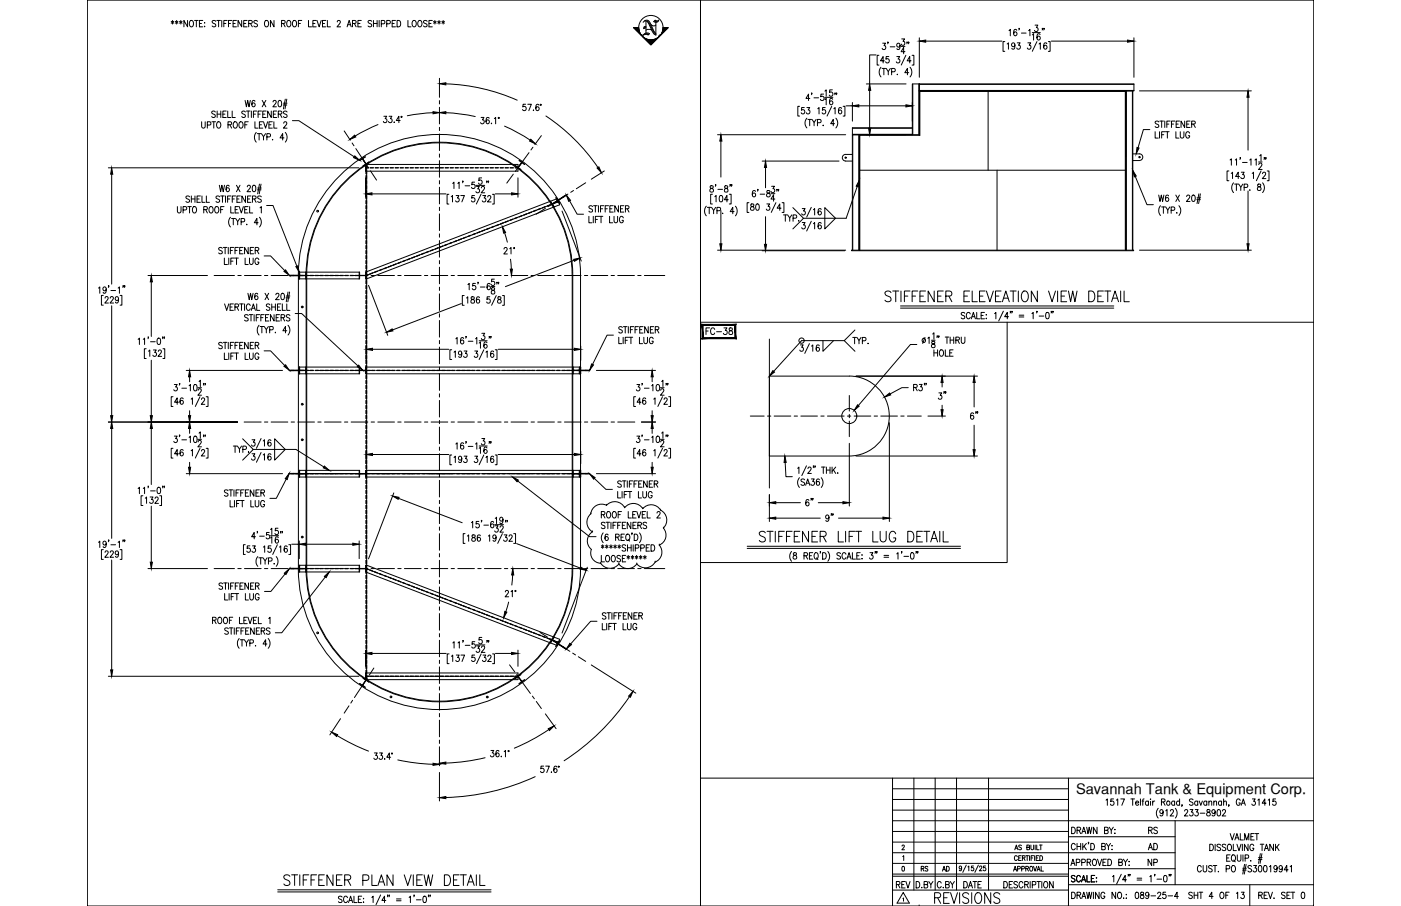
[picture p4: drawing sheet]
<svg xmlns="http://www.w3.org/2000/svg" width="432mm" height="279mm" viewBox="0 0 432 279" stroke-linecap="round" stroke-linejoin="round" font-family="sans-serif">
<defs><g id="words">
<text font-size="8.4" x="197.2" y="12">N</text>
<g font-size="6.6">
<text x="272" y="94.2">STIFFENER ELEVEATION VIEW DETAIL</text>
<text x="233.2" y="168.3">STIFFENER LIFT LUG DETAIL</text>
<text x="287.2" y="279.8">REVISIONS</text>
</g>
<g font-size="5.7">
<text x="288.2" y="124.5">3&quot;</text>
<text x="298.1" y="130.5">6&quot;</text>
<text x="247.3" y="157.3">6&quot;</text>
</g>
<g font-size="5.3">
<text x="216.6" y="104.4">FC-38</text>
<text x="253.6" y="161.9">9&quot;</text>
<text x="275.5" y="275.2">REV</text>
<text x="296" y="275.2">DATE</text>
<text x="348.9" y="278.3">089-25-4</text>
</g>
<g font-size="4.9">
<text x="154.5" y="79.4">21°</text>
<text x="154.9" y="185.2">21°</text>
<text x="353.1" y="258.2">RS</text>
<text x="353.1" y="263.2">AD</text>
<text x="353.1" y="268.1">NP</text>
</g>
<text font-size="4.5" x="331.6" y="244.9">Savannah Tank &amp; Equipment Corp.</text>
<g font-size="4.4">
<text x="282.9" y="269.9">RS</text>
<text x="289.6" y="269.9">AD</text>
</g>
</g></defs>
<!-- layer: SHOP TAG -->
<path d="M283.3 279.4h.1M404.9 279.4h.1" fill="none" stroke="#000" stroke-width=".31"/>
<!-- layer: 0 -->
<g fill="none" stroke="#000" stroke-width=".31">
<path d="M26.9 0h378v279.4h-378zM215.9 0v279.4M215.9 99.4h189M310.4 99.4v74.1h-94.5M215.9 240h189M275.1 240v39.4M281.7 240v34.5M288.2 240v34.5M294.8 240v34.5M304.7 240v34.5M329.3 240v39.4M275.1 243.2h54.2"/>
<path d="M275.1 246.5h54.2M275.1 253.1h129.8M275.1 259.7h54.2M275.1 256.4h54.2M275.1 249.8h54.2M329.3 258h32.9M362.2 253.1v19.7M275.1 270.2h54.2M275.1 269.6h54.2M275.1 274.5h54.2M275.1 263h87.1M275.1 266.3h54.2"/>
<path d="M329.3 267.9h32.9M329.3 272.8h75.6M385.2 272.8v6.6"/>
</g>
<!-- layer: TEXT -->
<g fill="none" stroke="#000" stroke-width=".31">
<path d="M52.8 6.6l.8 .6M53.2 6.3v1.1M53.6 6.6l-.8 .6M54 6.6l.8 .6M54.4 6.3v1.1M54.8 6.6l-.8 .6M55.3 6.6l.8 .6M55.7 6.3v1.1M56.1 6.6l-.8 .6M57.8 6.3v2l-1.1-2v2M58.7 6.4l.1-.1a1 1 0 0 1 .9 1 1 1 0 0 1-.9 1 1.27 1.27 0 0 1-.1-1.9zM60 6.3h1.1"/>
<path d="M60.5 6.3v2M61.5 7.2h.6M62.5 6.3h-1v2h1M63.1 7h.1M63.1 8.1h.1M66.5 6.6l-.4-.3-.7 .3 .1 .4 1 .7v.3l-.4 .3-.7-.3M66.8 6.3h1.1M67.4 6.3v2M68.3 6.3v2M69 7.2h.6M70 6.3h-1v2M70.4 7.2h.7"/>
<path d="M71.5 6.3h-1.1v2M71.8 7.2h.7M72.9 6.3h-1.1v2h1.1M74.5 6.3v2l-1.1-2v2M75.1 7.2h.7M76.2 6.3h-1.1v2h1.1M76.6 7.2h1l.1-.7-1.1-.2v2M77.2 7.2l.6 1.1M79.4 6.6l-.4-.3-.8 .3 .1 .4 1.1 .7v.3l-.4 .3-.8-.3M81.8 6.4l.2-.1a1 1 0 0 1 .8 1 1 1 0 0 1-.8 1 1.29 1.29 0 0 1-.2-1.9zM84.5 6.3v2l-1.1-2v2M86.8 7.2h.9l.1-.7-1-.2v2"/>
<path d="M87.3 7.2l.6 1.1M88.7 6.4l.2-.1a1 1 0 0 1 .8 1 1 1 0 0 1-.8 1 1.27 1.27 0 0 1-.2-1.9zM90.4 6.4l.2-.1a1 1 0 0 1 .8 1 1 1 0 0 1-.8 1 1.27 1.27 0 0 1-.2-1.9zM92 7.2h.6M93 6.3h-1v2M95.1 6.3v2h.9M96.4 7.2h.7M97.5 6.3h-1.1v2h1.1M97.7 6.3l.7 2 .6-2M99.4 7.2h.6M100.4 6.3h-1v2h1M100.9 6.3v2h1"/>
<path d="M103.9 6.8l.4-.5h.3l.3 .4-1 1.6h1.1M107 8.3l.6-2 .6 2M107.2 7.6h.8M108.6 7.2h1l.1-.7-1.1-.2v2M109.2 7.2l.6 1.1M110.3 7.2h.7M111.4 6.3h-1.1v2h1.1M114.6 6.6l-.4-.3-.8 .3 .1 .4 1.1 .7v.3l-.4 .3-.8-.3M115.1 7.2h1.1M115.1 6.3v2M116.2 6.3v2M116.9 6.3v2"/>
<path d="M117.5 7.3l1.1-.1-.1-.8-1-.1v2M119.2 7.3l.9-.1 .2-.2-.2-.6-.9-.1v2M120.9 7.2h.6M121.9 6.3h-1v2h1M122.4 6.3a.99 .99 0 0 1 1.1 1 .99 .99 0 0 1-1.1 1zM125.7 6.3v2h1M127.3 6.4l.2-.1a1 1 0 0 1 .8 1 1 1 0 0 1-.8 1 1.27 1.27 0 0 1-.2-1.9zM129.1 6.4l.1-.1a1 1 0 0 1 .9 1 1 1 0 0 1-.9 1 1.27 1.27 0 0 1-.1-1.9zM131.6 6.6l-.4-.3-.7 .3 .2 .4 .9 .7v.3l-.4 .3-.7-.3M132.2 7.2h.6M133.2 6.3h-1v2h1M133.6 6.6l.8 .6"/>
<path d="M134 6.3v1.1M134.4 6.6l-.8 .6M134.9 6.6l.8 .6M135.3 6.3v1.1M135.7 6.6l-.8 .6M136.2 6.6l.8 .6M136.6 6.3v1.1M137 6.6l-.8 .6M330.3 255.1a1.01 1.01 0 0 1 1.1 1 1.01 1.01 0 0 1-1.1 1zM332 256.1l.9-.2 .1-.6-1-.2v2M332.5 256.1l.6 1M333.4 257.1l.6-2 .7 2"/>
<path d="M333.6 256.4h.8M334.9 255.1l.4 2 .4-2 .4 2 .4-2M335.6 259.8h-.2h.2l-.2 .5M338.1 255.1v2l-1.1-2v2M340.4 256.1l1-.2 .1-.6-1.1-.2v2l1.1-.2v-.5l-.4-.3M340.9 246.8l.4-.4v1.9M341.9 255.1l.6 1v1M343.1 255.1l-.6 1M343.2 246.4h-.8l-.1 .8a.61 .61 0 0 1 .9 .1 .61 .61 0 0 1-.1 .8 .61 .61 0 0 1-.9-.1M343.5 257h.2zM343.6 255.8v.1zM344.1 246.8l.4-.4v1.9"/>
<path d="M345.4 246.4h1.2l-.8 1.9M348.6 246.4h1.1M349.1 246.4v1.9M350 247.6h.9l-.1-.5a.58 .58 0 0 0-.8 .7 .58 .58 0 0 0 .9 .3M351.5 246.4v1.9M352 247h.5M352.6 246.4l-.3 .1-.1 .3v1.5M354 247.3l-.2-.2a.58 .58 0 0 0-.8 .6 .58 .58 0 0 0 1 .4M354 247v1.3M354.6 246.4v.2zM354.6 247.1v1.2M355.3 247v1.3"/>
<path d="M355.9 247l-.4 .1-.2 .5M357 249.3a2.24 2.24 0 0 0 0 3M358 247.3l.9-.1 .1-.6-1-.2v1.9M358.5 250.3l-.1 .3a.54 .54 0 0 1-.8 .1 .54 .54 0 0 1 0-.8 .54 .54 0 0 1 .8 .1l.1 .3a.9 .9 0 0 1-.7 1.3l-.3-.2M358.5 247.3l.6 1M359.3 250l.4-.3v1.9M360.7 250.1l.2-.3 .5-.1 .3 .5-1.1 1.4h1.2M362 247.3l-.1-.2a.58 .58 0 0 0-.8 .6 .58 .58 0 0 0 .9 .4M362 247v1.3M362.2 249.3a2.31 2.31 0 0 1 0 3M363.6 247.3a.56 .56 0 0 0-.8 0 .56 .56 0 0 0 0 .8 .56 .56 0 0 0 .8 0M363.6 246.4v1.9"/>
<path d="M364.4 248.3h-.2h.2l-.2 .4M365.1 250.1l.3-.4h.4l.3 .3-1.1 1.6h1.1M366.8 249.7h.9l-.5 .7a.6 .6 0 0 1 .5 .9 .6 .6 0 0 1-1.1 0M367.7 246.7l-.4-.3-.7 .3 .2 .4 .9 .7v.3l-.4 .2-.7-.2M368.4 249.7h.9l-.5 .7a.6 .6 0 0 1 .5 1 .6 .6 0 0 1-1.1-.1M369.1 247.3a.56 .56 0 0 0-.7 0 .56 .56 0 0 0 0 .8 .56 .56 0 0 0 .7 0M369.1 247v1.3M369.6 247l.5 1.3 .5-1.3M369.9 250.8h1.4M371.9 247.3a.56 .56 0 0 0-.8 0 .56 .56 0 0 0 0 .8 .56 .56 0 0 0 .8 0M371.9 247v1.3M372.1 249.8v.5a.72 .72 0 0 1 .8 .4 .72 .72 0 0 1-.3 .9 .63 .63 0 0 1-.8-.6 .63 .63 0 0 1 .9-.6l.2-.3v-.3z"/>
<path d="M372.6 247.4l.4-.4 .4 .1 .1 1.2M372.6 247v1.3M374.1 247.4l.4-.4 .4 .1 .1 1.2M374.1 247v1.3M374.5 250.3v.3a.54 .54 0 0 1-.8 .1 .54 .54 0 0 1 0-.8 .54 .54 0 0 1 .8 .1v.3a.9 .9 0 0 1-.6 1.3l-.3-.2M375.3 249.8l.3-.1a1.06 1.06 0 0 1 .6 .9 1.06 1.06 0 0 1-.6 1l-.3-.1-.2-.7zM376.5 247.3a.56 .56 0 0 0-.8 0 .56 .56 0 0 0 0 .8 .56 .56 0 0 0 .8 0M376.5 247v1.3M376.8 250.1l.1-.3 .5-.1 .3 .5-1 1.4h1.1M377.1 247.4l.4-.4 .4 .1 .1 1.2M377.1 246.4v1.9M378.8 248.3l-.1 .4"/>
<path d="M379.2 257.1l.6 1.9 .6-1.9M380.6 259l.6-1.9 .7 1.9M380.8 258.4h.8M382.2 246.8a.61 .61 0 0 0-.7-.4 .61 .61 0 0 0-.5 .7v.5a.61 .61 0 0 0 .6 .8 .61 .61 0 0 0 .6-.8h-.4M382.3 257.1v1.9h.9M382.5 248.3l.7-1.9 .6 1.9M382.8 247.7h.8M383.6 259v-1.9l.7 1.9 .6-1.9v1.9M385.5 258h.7M386 246.4h.9l-.5 .7a.6 .6 0 0 1 .5 .9 .6 .6 0 0 1-1.1 0M386.6 257.1h-1.1v1.9h1.1M386.8 257.1h1.1"/>
<path d="M387.4 257.1v1.9M387.7 246.8l.4-.4v1.9M390.2 247.7h-1.2l.8-1.3v1.9M390.9 246.8l.4-.4v1.9M393.2 246.4h-.8l-.1 .8a.61 .61 0 0 1 .9 .1 .61 .61 0 0 1-.1 .8 .61 .61 0 0 1-.9-.1M278 260.9l.3-.3 .4 .3-.7 1.2h.8M278.1 267.2h.2a.82 .82 0 0 1 .5 .7 .82 .82 0 0 1-.5 .7l-.3-.6zM278.2 264.2l.3-.3v1.5M278.3 277.1l.2-.2v1M278.4 275.2l1.9 3.3h-3.8zM284.1 273.6v.2zM284.8 272.8l1-.1v-.8l-1-.1v2l1.1-.2v-.4l-.4-.4"/>
<path d="M286.3 271.8l.6 1v1M287.5 271.8l-.6 1M290.1 272.3a.62 .62 0 0 0-.8-.5 .62 .62 0 0 0-.4 .8v.5a.62 .62 0 0 0 .4 .7 .62 .62 0 0 0 .8-.5M291.4 272.8l1-.1 .1-.7-1.1-.2v2l1.1-.2 .1-.4-.4-.4M292.9 271.8l.6 1v1M294.2 271.8l-.7 1M296.4 267.5l-.2 .4a.41 .41 0 0 1-.5-.1 .41 .41 0 0 1 .1-.6 .41 .41 0 0 1 .5 .1l-.1 1.2-.5-.2M297.8 266.8l-1.1 2.2M298.3 267.3l.3-.2v1.4M300 267.1h-.6v.6a.46 .46 0 0 1 .7 0 .46 .46 0 0 1-.1 .7 .46 .46 0 0 1-.7-.1M301.5 266.8l-1 2.2M301.9 267.4l.2-.3 .5 .2-.8 1.2h.9"/>
<path d="M303.7 267.1h-.6v.6a.46 .46 0 0 1 .7 0 .46 .46 0 0 1-.1 .7 .46 .46 0 0 1-.7-.1M309.4 271.8a1 1 0 0 1 1.1 1 1 1 0 0 1-1.1 1zM312.1 271.8h-1.1v2h1.1M312.4 268.6l.5-1.4 .4 1.4M312.6 268.2h.6M312.8 262.1l.4-1.5 .5 1.5M312.9 261.6h.6M313.5 264.2a.46 .46 0 0 0-.5-.3 .46 .46 0 0 0-.3 .5v.4a.46 .46 0 0 0 .3 .6 .46 .46 0 0 0 .5-.4M313.6 272.1l-.4-.3-.6 .1v.7l.8 .4 .2 .5-.4 .3-.7-.3M313.6 267.9h.7v-.7h-.7v1.4M314 264.6h.5M314.7 263.9h-.7v1.5h.7"/>
<path d="M314.8 260.8l-.3-.2-.5 .2 .1 .4 .7 .4-.3 .5-.5-.2M314.9 267.9h.7v-.7h-.7v1.4M315.1 264.6l.7-.1 .1-.5-.8-.1v1.5M315.3 272.3a.62 .62 0 0 0-.8-.5 .62 .62 0 0 0-.4 .8v.5a.62 .62 0 0 0 .4 .7 .62 .62 0 0 0 .8-.5M315.5 264.6l.4 .8M315.8 272.8l1-.1 .1-.7-1.1-.2v2M316.1 267.9l.8-.1v-.6h-.8v1.4M316.2 263.9h.8M316.4 272.8l.5 1M316.5 261.3l.7-.1 .1-.5-.8-.1v1.5l.8-.2v-.5l-.3-.1M316.6 267.9l.4 .7M316.6 263.9v1.5"/>
<path d="M317.3 263.9v1.5M317.5 271.8v2M317.6 267.2a.68 .68 0 0 1 .7 .7 .68 .68 0 0 1-.7 .7l-.2-.5zM317.7 260.6v1l.4 .5 .4-.2 .1-1.3M317.8 264.6h.5M318.2 272.9l.9-.1 .1-.8-1-.2v2M318.5 267.2l.5 1.4 .5-1.4M318.6 263.9h-.8v1.5M318.9 263.9v1.5M319 260.6v1.5M319.4 264.6h.4M319.5 260.6v1.5h.8"/>
<path d="M319.6 271.8h1.1M319.6 268.6l.5-1.4 .5 1.4M319.8 268.2h.6M320.1 263.9h-.7v1.5h.7M320.1 271.8v2M320.4 260.6h.8M320.5 263.9a.75 .75 0 0 1 .9 .7 .75 .75 0 0 1-.9 .8zM320.8 260.6v1.5M320.9 267.2v1.4h.7M321.1 271.8v2M322 271.9l.1-.1a1.01 1.01 0 0 1 .9 1 1.01 1.01 0 0 1-.9 1 1.24 1.24 0 0 1-.1-1.9zM324.6 271.8v2l-1.1-2v2"/>
<path d="M330.1 266.9l.6-1.9 .6 1.9M330.3 275.1a1 1 0 0 1 1.1 1 1 1 0 0 1-1.1 1zM330.3 266.3h.8M331.3 270.3l-.4-.3-.7 .3 .2 .4 .8 .5v.7l-.6 .1-.4-.3M331.4 260.6a.62 .62 0 0 0-.7-.5 .62 .62 0 0 0-.5 .8v.4a.62 .62 0 0 0 .5 .8 .62 .62 0 0 0 .7-.5M331.7 266l1-.1 .1-.7-1.1-.2v1.9M332 276.1l.9-.1 .1-.7-1-.2v2M332 260.1v2M332 261h1.1M332.5 276.1l.6 1M333 270.5a.61 .61 0 0 0-.7-.5 .61 .61 0 0 0-.5 .7v.5a.61 .61 0 0 0 .5 .8 .61 .61 0 0 0 .7-.5M333.1 260.1v2"/>
<path d="M333.3 272l.7-2 .6 2M333.4 277.1l.6-2 .7 2M333.4 266l.9-.1 .1-.7-1-.2v1.9M333.6 271.3h.7M333.6 276.5h.8M333.7 260.1v2M334.1 260.9l.7 1.2M334.8 260.1l-1.1 1.3M334.9 275.1l.4 2 .4-2 .4 2 .4-2M335 270v2h1M335.1 265.9l.9-.1v-.7l-.9-.1v1.9M335.6 265.9l.6 1"/>
<path d="M336.2 260.1a1 1 0 0 1 1.1 1 1 1 0 0 1-1.1 1zM336.4 270.9h.6M337 265.1l.1-.1a1 1 0 0 1 .9 .9 1 1 0 0 1-.9 1 1.26 1.26 0 0 1-.1-1.8zM337 275.1v2M337.4 270h-1v2h1M337.9 271.9h.1zM337.9 270.6v.2zM338.3 265l.6 1.9 .7-1.9M338.8 275.1v2l-1.2-2v2M339.6 261l.9-.1 .1-.6-1-.2v2l1-.2v-.7l-.3-.2M339.9 265.9h.7M340.5 275.6a.62 .62 0 0 0-.7-.5 .62 .62 0 0 0-.5 .8v.5a.62 .62 0 0 0 .6 .7 .62 .62 0 0 0 .6-.7h-.4"/>
<path d="M341 260.1l.6 .9v1.1M341 265h-1.1v1.9h1.1M341.5 265a1 1 0 0 1 1.1 .9 1 1 0 0 1-1.1 1zM342.3 260.1l-.7 .9M342.7 260.8v.1zM342.7 261.9v.2zM342.9 270.4l.4-.4v2M343.9 275.1v2l-1.2-2v2M344.7 275.2l.2-.1a1 1 0 0 1 .8 1 1 1 0 0 1-.8 1 1.29 1.29 0 0 1-.2-1.9zM344.8 265.9l1-.1v-.7l-1-.1v1.9l1-.1 .1-.5-.4-.4M345.6 269.6l-1.5 3M346.2 277h.2z"/>
<path d="M346.2 265l.7 .9v1M347.2 271.3h-1.2l.8-1.3v2M347.5 265l-.6 .9M347.8 269.7h-.1h.1l-.1 .5M347.9 266.8h.2zM348 265.6v.2zM348.3 269.7l-.2 .5M350.5 270.8h1.4M350.5 271.4h1.4M354.4 270.4l.4-.4v2M356 269.7l-.2 .5M356.6 271.1h1.4"/>
<path d="M358.8 270.1l.3-.1a1.09 1.09 0 0 1 .6 1 1.09 1.09 0 0 1-.6 1 1.43 1.43 0 0 1-.3-1.9zM360.4 269.7l-.1 .5M360.9 269.7l-.1 .5M367.5 275.4l-.4-.3-.7 .3 .1 .4 1 .7v.3l-.4 .3-.7-.3M368 276.1h1.2M368 275.1v2M369.2 275.1v2M369.6 275.1h1.1M370.1 275.1v2M370.2 267.4a.61 .61 0 0 0-.7-.5 .61 .61 0 0 0-.4 .8v.4a.61 .61 0 0 0 .4 .8 .61 .61 0 0 0 .7-.5M370.8 266.9l.1 1.7 .4 .3 .6-.3v-1.7M372.9 260.4a1 1 0 0 1 1.1 .9 1 1 0 0 1-1.1 1z"/>
<path d="M373.6 267.2l-.4-.3-.6 .1v.7l.8 .4 .2 .5-.4 .3-.7-.3M373.9 276.5h-1.2l.8-1.4v2M373.9 266.9h1.1M374.5 266.9v2M374.5 260.4v1.9M375.4 268.8h.2zM376.2 260.6l-.4-.2-.7 .2 .1 .5 .8 .4v.7l-.5 .1-.4-.3M376.3 275.2l.1-.1a1 1 0 0 1 .9 1 1 1 0 0 1-.9 1 1.29 1.29 0 0 1-.1-1.9zM377.8 260.6l-.4-.2h-.6v.6l.8 .5 .2 .5-.4 .3-.7-.3M377.8 276.1h.6M377.9 267.9h1v-.9l-1-.1v2M378.1 264.6h.6"/>
<path d="M378.6 260.4h.2a1 1 0 0 1 .8 .9 1 1 0 0 1-.8 1 1.26 1.26 0 0 1-.2-1.9zM378.8 275.1h-1v2M379.1 263.6h-1v2h1M379.7 263.9l.3-.3a1 1 0 0 1 .8 1 1 1 0 0 1-.8 1l-.5-.7zM379.8 267l.2-.1a1.01 1.01 0 0 1 .8 1 1.01 1.01 0 0 1-.8 1 1.29 1.29 0 0 1-.2-1.9zM380.1 260.4v1.9h1M380.2 265.2l.5 .6M381.1 275.5l.4-.4v2M381.2 260.4l.7 1.9 .6-1.9M381.3 263.6v1.4l.5 .6 .6-.3 .1-1.7M382.6 275.1h.9l-.5 .8a.6 .6 0 0 1 .5 .9 .6 .6 0 0 1-1.1-.1M382.9 260.4v1.9"/>
<path d="M382.9 268.3h1.2M383 267.8h1.1M383.1 263.6v2M383.6 266.6l-.6 3M383.8 264.7l.9-.1 .1-.8-1-.2v2M384.1 266.6l-.6 3M384.7 260.4v1.9l-1.2-1.9v1.9M385.5 265.4v.2zM385.7 267.2l-.4-.3-.7 .3 .2 .5 .9 .6v.3l-.4 .3-.7-.3M386.4 266.9h.8l-.4 .8a.6 .6 0 0 1 .4 .9 .6 .6 0 0 1-1-.1M386.4 260.8a.62 .62 0 0 0-.7-.4 .62 .62 0 0 0-.5 .7v.5a.62 .62 0 0 0 .6 .7 .62 .62 0 0 0 .6-.7h-.4M387.8 265h1.1"/>
<path d="M387.9 264.5h1.1M387.9 276.1l1-.1 .1-.7-1.1-.2v2M388 267l.3-.1a1.09 1.09 0 0 1 .6 1 1.09 1.09 0 0 1-.6 1l-.3-.1-.2-.7zM388.4 260.4h1.1M388.5 263.2l-.6 3.1M388.5 276.1l.6 1M388.9 263.2l-.5 3.1M389 260.4v1.9M389.6 276.1h.6M389.7 267l.2-.1a1.09 1.09 0 0 1 .6 1 1.09 1.09 0 0 1-.6 1l-.4-.4-.1-.4zM389.7 262.3l.6-1.9 .7 1.9M389.9 261.7h.8"/>
<path d="M390.7 275.1h-1.1v2h1.1M390.9 275.1l.6 2 .7-2M391.2 267.3l.4-.4v2M392.5 260.4v1.9l-1.1-1.9v1.9M392.7 276.9h.1M393.1 260.4v1.9M393.5 261.2l.7 1.1M393.6 267.6l-.2 .5a.55 .55 0 0 1-.7-.2 .55 .55 0 0 1 .1-.8 .55 .55 0 0 1 .8 .1v.4a.96 .96 0 0 1-.6 1.3l-.3-.3M394.2 260.4l-1.1 1.3M395.2 267.6l-.2 .5a.55 .55 0 0 1-.7-.3 .55 .55 0 0 1 .1-.7 .55 .55 0 0 1 .8 .1v.4a.95 .95 0 0 1-.6 1.3l-.3-.3M396.1 275.4l-.4-.3-.6 .1v.6l.8 .5 .2 .5-.4 .3-.7-.3M396.6 276.1h.7"/>
<path d="M397 268.2h-1.2l.8-1.3v2M397.6 267.3l.4-.4v2M397.7 275.1h-1.1v2h1.1M397.9 275.1h1.1M398.5 275.1v2M401.3 275.2l.4-.1a1.15 1.15 0 0 1-.2 2l-.4-.4-.1-.4z"/>
<circle cx="360.1" cy="247.6" r=".62"/>
</g>
<!-- layer: SHELL -->
<g fill="none" stroke="#000" stroke-width=".31">
<path d="M304.5 28.2v24.3M346.8 28.2h-63.3v-.2v13.7h-18.5M346.8 28v49.2M106.5 56a40.9 40.9 0 0 1 44.6-8.8 40.9 40.9 0 0 1 25.3 37.8l-.1 90.3a40.9 40.9 0 0 1-40.9 40.9 40.9 40.9 0 0 1-40.9-40.9v-90.3a40.8 40.8 0 0 1 12-29zM112.8 52.1v-1.2h.2v1.2M112.8 52.6v1M112.8 54.1v1.1M112.8 55.7v1M112.8 57.2v1.1M112.8 58.8v1M113 52.6v1M113 54.1v1.1"/>
<path d="M113 55.7v1M113 57.2v1.1M113 58.8v1M264.8 52.5h82.2M265 41.6v35.6M283.3 41.7v-13.7h63.7v49.2M283.3 41.6h-18.5v35.6M307.3 52.5v24.7M112.8 60.3v1M112.8 61.8v1.1M112.8 63.4v1M112.8 64.9v1.1"/>
<path d="M112.8 66.5v1M112.8 68v1M112.8 69.6v1M112.8 71.1v1M112.8 72.6v1.1M112.8 74.2v1M112.8 75.7v1.1M112.8 77.3v1M112.8 78.8v1M113 60.3v1M113 61.8v1.1M113 63.4v1"/>
<path d="M113 64.9v1.1M113 66.5v1M113 68v1M113 69.6v1M113 71.1v1M113 72.6v1.1M113 74.2v1M113 75.7v1.1M113 77.3v1M113 78.8v1M262.4 77.2h87v.1h-87zM91.9 85a43.5 43.5 0 0 1 43.5-43.5 43.5 43.5 0 0 1 43.5 43.5v90.3a43.5 43.5 0 0 1-43.5 43.5 43.5 43.5 0 0 1-43.5-43.5"/>
<path d="M92 85v90.3M94.3 85a41.1 41.1 0 0 1 41.1-41.1 41.1 41.1 0 0 1 41.1 41.1v90.3a41.1 41.1 0 0 1-41.1 41.1 41.1 41.1 0 0 1-41.1-41.1M94.4 85v90.3M112.8 80.3v1.1M112.8 81.9v1M112.8 83.4v1.1M112.8 85v1M112.8 86.5v1M112.8 88.1v1M112.8 89.6v1M112.8 91.1v1.1M112.8 92.7v1"/>
<path d="M112.8 94.2v1M112.8 95.8v1M112.8 97.3v1M112.8 98.8v1.1M113 80.3v1.1M113 81.9v1M113 83.4v1.1M113 85v1M113 86.5v1M113 88.1v1M113 89.6v1M113 91.1v1.1"/>
<path d="M113 92.7v1M113 94.2v1M113 95.8v1M113 97.3v1M113 98.8v1.1M112.8 100.4v1M112.8 101.9v1M112.8 103.4v1.1M112.8 105v1M112.8 106.5v1.1M112.8 108.1v1M112.8 109.6v1"/>
<path d="M112.8 111.1v1.1M112.8 112.7v1M112.8 114.2v1.1M112.8 115.8v1M112.8 117.3v1M112.8 118.9v1M113 100.4v1M113 101.9v1M113 103.4v1.1M113 105v1M113 106.5v1.1M113 108.1v1"/>
<path d="M113 109.6v1M113 111.1v1.1M113 112.7v1M113 114.2v1.1M113 115.8v1M113 117.3v1M113 118.9v1M112.8 120.4v1M112.8 121.9v1.1M112.8 123.5v1M112.8 125v1M112.8 126.6v1"/>
<path d="M112.8 128.1v1M112.8 129.6v1.1M112.8 131.2v1M112.8 132.7v1.1M112.8 134.3v1M112.8 135.8v1M112.8 137.4v1M112.8 138.9v1M113 120.4v1M113 121.9v1.1M113 123.5v1M113 125v1"/>
<path d="M113 126.6v1M113 128.1v1M113 129.6v1.1M113 131.2v1M113 132.7v1.1M113 134.3v1M113 135.8v1M113 137.4v1M113 138.9v1M112.8 140.4v1.1M112.8 142v1M112.8 143.5v1"/>
<path d="M112.8 145.1v1M112.8 146.6v1M112.8 148.1v1.1M112.8 149.7v1M112.8 151.2v1M112.8 152.8v1M112.8 154.3v1M112.8 155.8v1.1M112.8 157.4v1M112.8 158.9v1M113 140.4v1.1M113 142v1"/>
<path d="M113 143.5v1M113 145.1v1M113 146.6v1M113 148.1v1.1M113 149.7v1M113 151.2v1M113 152.8v1M113 154.3v1M113 155.8v1.1M113 157.4v1M113 158.9v1M112.8 160.5v1"/>
<path d="M112.8 162v1M112.8 163.5v1.1M112.8 165.1v1M112.8 166.6v1M112.8 168.2v1M112.8 169.7v1M112.8 171.2v1.1M112.8 172.8v1M112.8 174.3v1M112.8 175.9v1M112.8 177.4v1M112.8 178.9v1.1"/>
<path d="M113 160.5v1M113 162v1M113 163.5v1.1M113 165.1v1M113 166.6v1M113 168.2v1M113 169.7v1M113 171.2v1.1M113 172.8v1M113 174.3v1M113 175.9v1M113 177.4v1"/>
<path d="M113 178.9v1.1M112.8 180.5v1M112.8 182v1M112.8 183.6v1M112.8 185.1v1M112.8 186.6v1.1M112.8 188.2v1M112.8 189.7v1.1M112.8 191.3v1M112.8 192.8v1M112.8 194.4v1M112.8 195.9v1"/>
<path d="M112.8 197.4v1.1M112.8 199v1M113 180.5v1M113 182v1M113 183.6v1M113 185.1v1M113 186.6v1.1M113 188.2v1M113 189.7v1.1M113 191.3v1M113 192.8v1M113 194.4v1"/>
<path d="M113 195.9v1M113 197.4v1.1M113 199v1M112.8 200.5v1M112.8 202.1v1M112.8 203.6v1M112.8 205.1v1.1M112.8 206.7v1M112.8 208.2v1.3h.2v-1.3M113 200.5v1M113 202.1v1M113 203.6v1"/>
<path d="M113 205.1v1.1M113 206.7v1"/>
<circle cx="97.9" cy="65.1" r=".26"/>
<circle cx="93.1" cy="94.7" r=".26"/>
<circle cx="93.1" cy="124.7" r=".26"/>
<circle cx="93.1" cy="135.6" r=".26"/>
<circle cx="93.1" cy="165.6" r=".26"/>
<circle cx="97.9" cy="195.2" r=".26"/>
<circle cx="120.5" cy="214.9" r=".26"/>
<circle cx="150.2" cy="215" r=".26"/>
</g>
<!-- layer: ROOF -->
<g fill="none" stroke="#000" stroke-width=".31">
<path d="M112.8 50.9v1.2M112.8 52.6v1M112.8 54.1v1.1M112.8 55.7v1M112.8 57.2v1.1M112.8 58.8v1M113 50.7v158.9M112.8 60.3v1M112.8 61.8v1.1M112.8 63.4v1M112.8 64.9v1.1M112.8 66.5v1"/>
<path d="M112.8 68v1M112.8 69.6v1M112.8 71.1v1M112.8 72.6v1.1M112.8 74.2v1M112.8 75.7v1.1M112.8 77.3v1M112.8 78.8v1M112.8 80.3v1.1M112.8 81.9v1M112.8 83.4v1.1M112.8 85v1"/>
<path d="M112.8 86.5v1M112.8 88.1v1M112.8 89.6v1M112.8 91.1v1.1M112.8 92.7v1M112.8 94.2v1M112.8 95.8v1M112.8 97.3v1M112.8 98.8v1.1M112.8 100.4v1M112.8 101.9v1M112.8 103.4v1.1"/>
<path d="M112.8 105v1M112.8 106.5v1.1M112.8 108.1v1M112.8 109.6v1M112.8 111.1v1.1M112.8 112.7v1M112.8 114.2v1.1M112.8 115.8v1M112.8 117.3v1M112.8 118.9v1M112.8 120.4v1M112.8 121.9v1.1"/>
<path d="M112.8 123.5v1M112.8 125v1M112.8 126.6v1M112.8 128.1v1M112.8 129.6v1.1M112.8 131.2v1M112.8 132.7v1.1M112.8 134.3v1M112.8 135.8v1M112.8 137.4v1M112.8 138.9v1M112.8 140.4v1.1"/>
<path d="M112.8 142v1M112.8 143.5v1M112.8 145.1v1M112.8 146.6v1M112.8 148.1v1.1M112.8 149.7v1M112.8 151.2v1M112.8 152.8v1M112.8 154.3v1M112.8 155.8v1.1M112.8 157.4v1M112.8 158.9v1"/>
<path d="M112.8 160.5v1M112.8 162v1M112.8 163.5v1.1M112.8 165.1v1M112.8 166.6v1M112.8 168.2v1M112.8 169.7v1M112.8 171.2v1.1M112.8 172.8v1M112.8 174.3v1M112.8 175.9v1M112.8 177.4v1"/>
<path d="M112.8 178.9v1.1M112.8 180.5v1M112.8 182v1M112.8 183.6v1M112.8 185.1v1M112.8 186.6v1.1M112.8 188.2v1M112.8 189.7v1.1M112.8 191.3v1M112.8 192.8v1M112.8 194.4v1M112.8 195.9v1"/>
<path d="M112.8 197.4v1.1M112.8 199v1M112.8 200.5v1M112.8 202.1v1M112.8 203.6v1M112.8 205.1v1.1M112.8 206.7v1M112.8 208.2v1.3"/>
</g>
<!-- layer: AM_7 -->
<g fill="none" stroke="#000" stroke-width=".31">
<path d="M125.8 80l-1.2 .4M126.3 79.8l-.2 .1M127.7 79.2l-1.2 .5M128.2 79.1l-.2 .1M129.7 78.5l-1.2 .5M130.1 78.3l-.2 .1M131.6 77.8l-1.2 .4M132.1 77.6l-.3 .1M133.5 77l-1.2 .5M134 76.9h-.3M135.4 76.3l-1.2 .5M135.9 76.1l-.2 .1"/>
<path d="M137.3 75.6l-1.2 .4M137.8 75.4l-.2 .1M139.3 74.8l-1.3 .5M139.7 74.7h-.2M141.2 74.1l-1.2 .4M141.6 73.9l-.2 .1M143.1 73.4l-1.2 .4M143.6 73.2l-.3 .1M145 72.6l-1.2 .5M145.5 72.4l-.3 .1M146.9 71.9l-1.2 .4M147.4 71.7l-.2 .1"/>
<path d="M148.8 71.1l-1.2 .5M149.3 71l-.2 .1M150.7 70.4l-1.1 .5M151.2 70.2l-.2 .1M152.7 69.7l-1.2 .4M153.2 69.5l-.3 .1M154.6 68.9l-1.2 .5M155.1 68.7l-.3 .2M156.5 68.2l-1.2 .5M157 68l-.3 .1M158.4 67.5l-1.2 .4M158.9 67.3l-.2 .1"/>
<path d="M160.3 66.7l-1.1 .5M160.8 66.5l-.2 .1M162.3 66l-1.2 .5M162.8 65.8l-.3 .1M164.2 65.3l-1.2 .4M164.7 65.1l-.3 .1M166.1 64.5l-1.2 .5M166.6 64.3l-.3 .1M168 63.8l-1.2 .4M168.5 63.6l-.2 .1M169.9 63.1l-1.2 .4M170.4 62.9h-.2"/>
<path d="M172.1 62.2l-1.5 .6M114.3 84.4l-1.5 .6M114.8 84.2l-.2 .1M116.2 83.7l-1.2 .4M116.7 83.5l-.2 .1M118.2 82.9l-1.3 .5M118.6 82.7l-.2 .1M120.1 82.2l-1.2 .5M120.5 82l-.2 .1M122 81.4l-1.2 .5M122.5 81.3l-.3 .1M123.9 80.7l-1.2 .5"/>
<path d="M124.4 80.5l-.3 .1M91.1 114.2h5.5M97.6 114.2h1M99.6 114.2h5.2M105.8 114.2h1M107.8 114.2h5.2M114 114.2h1M116.1 114.2h5.1M122.2 114.2h1.1M124.3 114.2h5.1M130.5 114.2h1M132.5 114.2h5.1"/>
<path d="M138.7 114.2h1M140.7 114.2h5.2M146.9 114.2h1M148.9 114.2h5.2M155.1 114.2h1M157.2 114.2h5.1M163.3 114.2h1M165.4 114.2h5.1M171.5 114.2h1.1M173.6 114.2h5.4M91.1 146.1h48.6M140.4 146.1h7.5"/>
<path d="M148.6 146.1h7.5M156.8 146.1h7.5M165 146.1h7.6M173.2 146.1h5.8M112.8 175.3l1.5 .6M114.6 176l.2 .1M115 176.2l1.2 .5M116.5 176.7l.2 .1M116.9 176.9l1.3 .5M118.4 177.5l.2 .1M118.9 177.7l1.2 .4M120.3 178.2l.2 .1"/>
<path d="M120.8 178.4l1.2 .5M122.2 178.9l.3 .1M122.7 179.1l1.2 .5M124.1 179.7l.3 .1M124.6 179.9l1.2 .4M126.1 180.4l.2 .1M126.5 180.6l1.2 .5M128 181.2l.2 .1M128.5 181.3l1.2 .5M129.9 181.9l.2 .1M130.4 182.1l1.2 .4M131.8 182.6l.3 .1"/>
<path d="M132.3 182.8l1.2 .5M133.7 183.4l.3 .1M134.2 183.6l1.2 .4M135.7 184.1l.2 .1M136.1 184.3l1.2 .4M137.6 184.8l.2 .1M138 185l1.3 .5M139.5 185.6l.2 .1M140 185.8l1.2 .4M141.4 186.3l.2 .1M141.9 186.5l1.2 .5M143.3 187l.3 .1"/>
<path d="M143.8 187.2l1.2 .5M145.2 187.8l.3 .1M145.7 188l1.2 .4M147.2 188.5l.2 .1M147.6 188.7l1.2 .5M149.1 189.3l.2 .1M149.6 189.4l1.1 .5M151 190l.2 .1M151.5 190.2l1.2 .4M152.9 190.7l.3 .1M153.4 190.9l1.2 .5M154.8 191.5l.3 .1"/>
<path d="M155.3 191.6l1.2 .5M156.7 192.2l.3 .1M157.2 192.4l1.2 .4M158.7 192.9l.2 .1M159.2 193.1l1.1 .5M160.6 193.7l.2 .1M161.1 193.9l1.2 .4M162.5 194.4l.3 .1M163 194.6l1.2 .5M164.4 195.2h.3M164.9 195.3l1.2 .5M166.3 195.9l.3 .1"/>
<path d="M166.8 196.1l1.2 .4M168.3 196.6l.2 .1M168.7 196.8l1.2 .5M170.2 197.4h.2M170.6 197.5l1.5 .6M112.7 208.6h1.5M114.4 208.6h.3M115 208.6h1.2M116.5 208.6h.3M117 208.6h1.3M118.6 208.6h.2M119.1 208.6h1.3"/>
<path d="M120.6 208.6h.3M121.1 208.6h1.3M122.7 208.6h.2M123.2 208.6h1.3M124.7 208.6h.3M125.2 208.6h1.3M126.8 208.6h.2M127.3 208.6h1.3M128.8 208.6h.3M129.3 208.6h1.3M130.9 208.6h.2M131.4 208.6h1.3"/>
<path d="M132.9 208.6h.3M133.5 208.6h1.2M135 208.6h.3M135.5 208.6h1.3M137.1 208.6h.2M137.6 208.6h1.3M139.1 208.6h.3M139.6 208.6h1.3M141.2 208.6h.2M141.7 208.6h1.3M143.2 208.6h.3M143.7 208.6h1.3"/>
<path d="M145.3 208.6h.2M145.8 208.6h1.3M147.3 208.6h.3M147.8 208.6h1.3M149.4 208.6h.2M149.9 208.6h1.3M151.4 208.6h.3M152 208.6h1.2M153.5 208.6h.2M154 208.6h1.3M155.5 208.6h.3M156.1 208.6h1.2"/>
<path d="M157.6 208.6h.3M158.1 208.6h1.5"/>
</g>
<!-- layer: 6X20 -->
<g fill="none" stroke="#000" stroke-width=".31">
<path d="M262.7 39.4h18.5M262.7 39.5h18.5M281.3 25.9v15.7M283.2 25.9v15.7M283.3 25.9h-2.1v15.7h-18.5M283.3 25.9v15.7M283.3 25.9h66.2M283.3 26h66.2M283.3 27.9h66.2M283.3 28h66.2M347.1 28v49.2M349 28v49.2"/>
<path d="M111.6 49h.1M111.7 49h.1M111.7 49l.1 .1M111.8 49.1l.9 1.4M111.8 49v.1M111.8 48.9v.1M111.8 49.1l1 1.3M111.8 48.9h.1M111.9 48.9l.7-.5-1.8 1 .8-.4M112.7 50.4v.1M112.7 51.8h.9M112.7 51.7h.9"/>
<path d="M112.7 52.8h46.9M112.7 50.7h46.9M112.7 50.6h-.1M112.7 50.5v.1M112.8 50.5h.1M112.9 50.4v.1M112.9 50.5l.8-.4-1.8 1 .7-.5M114.1 51.8h1M114.1 51.7h1M115.6 51.8h1M115.6 51.7h1M117.2 51.8h1"/>
<path d="M117.2 51.7h1M118.7 51.8h1M118.7 51.7h1M120.2 51.8h1.1M120.2 51.7h1.1M121.8 51.8h1M121.8 51.7h1M123.3 51.8h1M123.3 51.7h1M124.9 51.8h1M124.9 51.7h1M126.4 51.8h1"/>
<path d="M126.4 51.7h1M127.9 51.8h1.1M127.9 51.7h1.1M129.5 51.8h1M129.5 51.7h1M131 51.8h1M131 51.7h1M132.6 51.8h1M132.6 51.7h1M134.1 51.8h1M134.1 51.7h1M135.6 51.8h1.1"/>
<path d="M135.6 51.7h1.1M137.2 51.8h1M137.2 51.7h1M138.7 51.8h1M138.7 51.7h1M140.3 51.8h1M140.3 51.7h1M141.8 51.8h1M141.8 51.7h1M143.3 51.8h1.1M143.3 51.7h1.1M144.9 51.8h1"/>
<path d="M144.9 51.7h1M146.4 51.8h1M146.4 51.7h1M148 51.8h1M148 51.7h1M149.5 51.8h1M149.5 51.7h1M151 51.8h1.1M151 51.7h1.1M152.6 51.8h1M152.6 51.7h1M154.1 51.8h1.1"/>
<path d="M154.1 51.7h1.1M155.7 51.8h1M155.7 51.7h1M157.2 51.8h1M157.2 51.7h1M158.8 51.8h.8M158.8 51.7h.8M159.6 51.6h.1M159.6 51.6l-.8-.5 1.7 1.3-.7-.7M159.7 51.6h-.1M159.7 51.5v.1M159.8 51.7h.1"/>
<path d="M160.7 50h.1M160.7 50l-.6-.6 1.5 1.3-.7-.5M160.7 50.1h.1M160.7 50.1l-1 1.4M160.8 50.2l-1 1.5M160.8 50.2v.1M160.8 50.2h.1M160.9 50.2h-.1M262.7 41.4h18.5M262.8 41.6v35.6M264.7 41.6v35.6M126.4 79.7l-.9 .4"/>
<path d="M126.4 79.8l-.9 .4M127.8 79.2l-.9 .3M127.9 79.2l-1 .4M129.3 78.6l-1 .4M129.3 78.7l-.9 .4M130.7 78l-.9 .4M130.7 78.1l-.9 .4M132.2 77.5l-1 .4M132.2 77.6l-1 .4M133.6 76.9l-.9 .4M133.6 77l-.9 .4M135 76.4l-.9 .4"/>
<path d="M135.1 76.5l-1 .4M136.5 75.8l-1 .4M136.5 75.9l-.9 .4M137.9 75.3l-.9 .3M137.9 75.4l-.9 .4M139.4 74.7l-1 .4M139.4 74.8l-1 .4M140.8 74.2l-1 .3M140.8 74.3l-1 .3M142.2 73.6l-.9 .4M142.3 73.7l-1 .4M143.7 73.1l-1 .3"/>
<path d="M143.7 73.2l-1 .3M145.1 72.5l-.9 .4M145.1 72.6l-.9 .4M146.6 72l-1 .3M146.6 72.1l-1 .3M148 71.4l-1 .4M148 71.5l-1 .4M149.4 71l-.9 .3M149.4 70.9l-.9 .3M150.9 70.4l-1 .4M150.9 70.3l-1 .4M152.3 69.9l-.9 .3"/>
<path d="M152.3 69.8l-1 .3M153.8 69.3l-1 .4M153.8 69.2l-1 .4M155.2 68.7l-1 .4M155.2 68.7l-1 .3M156.6 68.2l-.9 .4M156.6 68.1l-.9 .4M158.1 67.6l-1 .4M158.1 67.6l-1 .3M159.5 67l-1 .4M159.5 67.1l-.9 .4M160.9 66.5l-.9 .3"/>
<path d="M161 66.5l-1 .4M162.4 65.9l-1 .4M162.4 66l-1 .4M163.8 65.4l-.9 .3M163.8 65.4l-.9 .4M165.2 64.8l-.9 .4M165.3 64.9l-1 .4M166.7 64.2l-1 .4M166.7 64.3l-.9 .4M168.1 63.7l-.9 .4M168.1 63.8l-.9 .4M169.6 63.1l-1 .4"/>
<path d="M169.6 63.2l-1 .4M170.2 62.8h.1M170.2 62.8l-.6-.7 1.1 1.7-.4-.8M170.3 63h.1M170.3 62.9v.1M170.3 62.9h.1M170.4 62.8l-.1 .1M171 62.6l-.9 .3M171 62.7l-.9 .4M171.7 61.9l-1.5 .9M171.7 61.9h.1M171.7 62l-1.3 .9"/>
<path d="M171.8 61.8l-.1 .1M171.8 61.8h.1M171.8 61.8l-.4-.9 1.1 1.8-.7-.8M171.8 61.3l-59 22.6M171.8 61.9l-.1 .1M172.1 62.2l-.6 .2M172.1 62.3l-.6 .2M172.5 63.2l-59.7 22.9M262.7 77.2v-35.6h2.1v35.6M347 77.2v-49.2h2.1v49.2M92.2 84.9h2.9M92.2 85h2.9"/>
<path d="M92.2 86h18.5M92.3 84.8h.1M92.3 85.1h.1M92.3 84.9h.1M92.4 85.1l-.2 .9M92.4 84.8l-.2-.9v2.1M92.4 84.9h.1M92.4 85l-.1 .1M92.4 85h.1M92.5 85h-.1M94.1 85h.1M94.1 84.9h.1"/>
<path d="M94.2 84.9h-.1M94.2 85v.1M94.2 84.9h.1M94.2 85.1h.1M94.2 84.8l.2-.9v2.1M94.2 85.1v.9M94.2 84.8h.1M95.6 84.9h1M95.6 85h1M97.1 84.9h1M97.1 85h1M98.6 84.9h1.1"/>
<path d="M98.6 85h1.1M100.2 84.9h1M100.2 85h1M101.7 84.9h1.1M101.7 85h1.1M103.3 84.9h1M103.3 85h1M104.8 84.9h1M104.8 85h1M106.3 84.9h1.1M106.3 85h1.1M107.9 84.9h1"/>
<path d="M107.9 85h1M109.4 84.9h1.3M109.4 85h1.3M110.7 83.9h-18.5v2.1M110.8 84.9h.1M110.8 84.8h.1M110.8 85.1l-.1 .9M110.8 84.8l-.1-.9v2.1M110.8 85.1h.1M110.8 85v.1M110.9 84.9h.1M110.9 85h1.7"/>
<path d="M110.9 84.9h1.7M110.9 85h.1M112.6 85h.1M112.7 85v.1M112.7 84.9h-.1M112.7 84.9h.1M112.7 85.1h.1M112.7 84.8l.1-.9v2.1l-.1-.9M112.7 84.8h.1M113.5 84.7l-.7 .2M113.5 84.8l-.7 .2M114.9 84.1l-.9 .4"/>
<path d="M114.9 84.2l-.9 .4M116.4 83.6l-1 .3M116.4 83.7l-1 .3M117.8 83.1l-1 .4M117.8 83l-1 .4M119.2 82.6l-.9 .3M119.2 82.5l-.9 .3M120.7 82l-1 .4M120.7 81.9l-1 .4M122.1 81.4l-.9 .4M122.1 81.4l-1 .3M123.5 80.9l-.9 .4"/>
<path d="M123.5 80.8l-.9 .4M125 80.3l-1 .4M125 80.3l-1 .3M92.2 115.3h18.5M92.2 114.3h2.9M92.2 114.2h2.9M92.3 114.1h.1M92.3 114.3v.1M92.3 114.1l-.1-.9v2.1M92.4 114.4l-.2 .9M92.4 114.2h.1M92.4 114.3h-.1"/>
<path d="M92.4 114.3h.1M92.5 114.3h-.1M94.1 114.3h.1M94.1 114.2h.1M94.2 114.2h-.1M94.2 114.3h.1M94.2 114.1h.1M94.2 114.3v.1M94.2 114.1l.2-.9v2.1M94.2 114.4v.9M95.6 114.3h1M95.6 114.2h1"/>
<path d="M97.1 114.3h1M97.1 114.2h1M98.6 114.3h1.1M98.6 114.2h1.1M100.2 114.3h1M100.2 114.2h1M101.7 114.3h1.1M101.7 114.2h1.1M103.3 114.3h1M103.3 114.2h1M104.8 114.3h1M104.8 114.2h1"/>
<path d="M106.3 114.3h1.1M106.3 114.2h1.1M107.9 114.3h1M107.9 114.2h1M109.4 114.3h1.3M109.4 114.2h1.3M110.7 113.2h-18.5v2.1M110.8 114.1h.1M110.8 114.4l-.1 .9M110.8 114.1l-.1-.9v2.1M110.8 114.3v.1M110.8 114.3h.1"/>
<path d="M110.9 114.2h.1M110.9 114.3h1.7M110.9 114.2h1.7M110.9 114.3h.1M112.6 114.3h.1M112.7 114.3h.1M112.7 114.2h-.1M112.7 114.1h.1M112.7 114.3v.1M112.7 114.1l.1-.9v2.1M112.7 114.4v.9h66.3M112.8 113.2h66.2"/>
<path d="M112.8 114.3h1.3M112.8 114.2h1.3M114.6 114.3h1M114.6 114.2h1M116.1 114.3h1.1M116.1 114.2h1.1M117.7 114.3h1M117.7 114.2h1M119.2 114.3h1M119.2 114.2h1M120.8 114.3h1M120.8 114.2h1"/>
<path d="M122.3 114.3h1M122.3 114.2h1M123.8 114.3h1.1M123.8 114.2h1.1M125.4 114.3h1M125.4 114.2h1M126.9 114.3h1.1M126.9 114.2h1.1M128.5 114.3h1M128.5 114.2h1M130 114.3h1M130 114.2h1"/>
<path d="M131.6 114.3h1M131.6 114.2h1M133.1 114.3h1M133.1 114.2h1M134.6 114.3h1.1M134.6 114.2h1.1M136.2 114.3h1M136.2 114.2h1M137.7 114.3h1M137.7 114.2h1M139.2 114.3h1.1M139.2 114.2h1.1"/>
<path d="M140.8 114.3h1M140.8 114.2h1M142.3 114.3h1.1M142.3 114.2h1.1M143.9 114.3h1M143.9 114.2h1M145.4 114.3h1M145.4 114.2h1M146.9 114.3h1.1M146.9 114.2h1.1M148.5 114.3h1M148.5 114.2h1"/>
<path d="M150 114.3h1.1M150 114.2h1.1M151.6 114.3h1M151.6 114.2h1M153.1 114.3h1M153.1 114.2h1M154.6 114.3h1.1M154.6 114.2h1.1M156.2 114.3h1M156.2 114.2h1M157.7 114.3h1.1M157.7 114.2h1.1"/>
<path d="M159.3 114.3h1M159.3 114.2h1M160.8 114.3h1M160.8 114.2h1M162.3 114.3h1.1M162.3 114.2h1.1M163.9 114.3h1M163.9 114.2h1M165.4 114.3h1.1M165.4 114.2h1.1M167 114.3h1M167 114.2h1"/>
<path d="M168.5 114.3h1M168.5 114.2h1M170.1 114.3h1M170.1 114.2h1M171.6 114.3h1M171.6 114.2h1M173.1 114.3h1.1M173.1 114.2h1.1M174.7 114.3h1M174.7 114.2h1M176.2 114.3h2.8M176.2 114.2h2.8"/>
<path d="M176.5 113.2v2.1l.2-.9M176.6 114.1h.1M176.7 113.2v.9M176.7 114.2h.1M176.7 114.3l-.1 .1M176.8 114.3h-.1M178.4 114.3h.1M178.5 114.2h-.1M178.5 114.1h.1M178.5 114.3v.1M178.5 114.1l.2-.9v2.1l-.2-.9M237.1 104.6v45.9"/>
<path d="M92.2 147.1h18.5M92.2 146.1h2.9M92.2 146h2.9M92.3 145.9v.1M92.3 146h.1M92.4 146.2l-.2 .9M92.4 145.9l-.2-.8v2M92.4 146h.1M92.5 146.1l-.2 .1M94.1 146.1l.1 1M94.1 146h.1M94.2 146h-.1"/>
<path d="M94.2 146h.1M94.2 145.9l.2-.8v2M94.2 145.9v.1M95.6 146.1h1M95.6 146h1M97.1 146.1h1M97.1 146h1M98.6 146.1h1.1M98.6 146h1.1M100.2 146.1h1M100.2 146h1M101.7 146.1h1.1"/>
<path d="M101.7 146h1.1M103.3 146.1h1M103.3 146h1M104.8 146.1h1M104.8 146h1M106.3 146.1h1.1M106.3 146h1.1M107.9 146.1h1M107.9 146h1M109.4 146.1h1.3M109.4 146h1.3M110.7 147.1l.2-1h1.8v1h66.3"/>
<path d="M110.7 145.1h-18.5v2M110.8 146h.1M110.8 145.9v.1M110.8 145.9l-.1-.8v2M110.9 146h.1M110.9 146h1.7M112.7 146h-.1M112.7 146h.1M112.7 145.9l.1-.8v2M112.7 145.9v.1M112.8 145.1h66.2M112.8 146.1h1.3"/>
<path d="M112.8 146h1.3M114.6 146.1h1M114.6 146h1M116.1 146.1h1.1M116.1 146h1.1M117.7 146.1h1M117.7 146h1M119.2 146.1h1M119.2 146h1M120.8 146.1h1M120.8 146h1M122.3 146.1h1"/>
<path d="M122.3 146h1M123.8 146.1h1.1M123.8 146h1.1M125.4 146.1h1M125.4 146h1M126.9 146.1h1.1M126.9 146h1.1M128.5 146.1h1M128.5 146h1M130 146.1h1M130 146h1M131.6 146.1h1"/>
<path d="M131.6 146h1M133.1 146.1h1M133.1 146h1M134.6 146.1h1.1M134.6 146h1.1M136.2 146.1h1M136.2 146h1M137.7 146.1h1M137.7 146h1M139.2 146.1h1.1M139.2 146h1.1M140.8 146.1h1"/>
<path d="M140.8 146h1M142.3 146.1h1.1M142.3 146h1.1M143.9 146.1h1M143.9 146h1M145.4 146.1h1M145.4 146h1M146.9 146.1h1.1M146.9 146h1.1M148.5 146.1h1M148.5 146h1M150 146.1h1.1"/>
<path d="M150 146h1.1M151.6 146.1h1M151.6 146h1M153.1 146.1h1M153.1 146h1M154.6 146.1h1.1M154.6 146h1.1M156.2 146.1h1M156.2 146h1M157.7 146.1h1.1M157.7 146h1.1M159.3 146.1h1"/>
<path d="M159.3 146h1M160.8 146.1h1M160.8 146h1M162.3 146.1h1.1M162.3 146h1.1M163.9 146.1h1M163.9 146h1M165.4 146.1h1.1M165.4 146h1.1M167 146.1h1M167 146h1M168.5 146.1h1"/>
<path d="M168.5 146h1M170.1 146.1h1M170.1 146h1M171.6 146.1h1M171.6 146h1M173.1 146.1h1.1M173.1 146h1.1M174.7 146.1h1M174.7 146h1M176.2 146.1h2.8M176.2 146h2.8M176.5 145.1v2l.2-.9"/>
<path d="M176.6 145.9v.1M176.6 146.2h.1M176.6 146h.1M176.7 145.1v.8M176.7 146.1l-.1 .1M176.7 146h.1M176.7 146.1h.1M176.8 146.1h-.1M178.4 146.1h.1M178.5 146.1v.1M178.5 146h-.1M178.5 145.9l.2-.8v2l-.2-.9"/>
<path d="M178.5 145.9v.1M92.2 175.3h2.9M92.2 175.4h2.9M92.2 176.4h18.5M92.3 175.2h.1M92.3 175.4v.1M92.3 175.2l.1 .1M92.4 175.5l-.2 .9M92.4 175.2l-.2-.9v2.1M92.4 175.3h.1M92.4 175.4l-.1 .1M92.4 175.4h.1"/>
<path d="M92.5 175.4h-.1M94.1 175.4h.1M94.1 175.3h.1M94.2 175.3h-.1M94.2 175.4v.1M94.2 175.2v.1M94.2 175.2l.2-.9v2.1M94.2 175.5v.9M94.2 175.2h.1M95.6 175.3h1M95.6 175.4h1M97.1 175.3h1"/>
<path d="M97.1 175.4h1M98.6 175.3h1.1M98.6 175.4h1.1M100.2 175.3h1M100.2 175.4h1M101.7 175.3h1.1M101.7 175.4h1.1M103.3 175.3h1M103.3 175.4h1M104.8 175.3h1M104.8 175.4h1M106.3 175.3h1.1"/>
<path d="M106.3 175.4h1.1M107.9 175.3h1M107.9 175.4h1M109.4 175.3h1.3M109.4 175.4h1.3M110.7 174.3h-18.5v2.1M110.8 175.2v.1M110.8 175.2h.1M110.8 175.5l-.1 .9M110.8 175.2l-.1-.9v2.1M110.8 175.4v.1M110.9 175.3h.1"/>
<path d="M110.9 175.4h1.7M110.9 175.3h1.7M110.9 175.4h.1M112.6 175.4h.1M112.7 175.4v.1M112.7 175.3h-.1M112.7 175.2v.1M112.7 175.2l.1-.9v2.1l-.1-.9M112.7 175.2h.1M112.8 175.4l.7 .2M112.8 175.3l.7 .3M112.8 176.4l58.9 22.7"/>
<path d="M112.8 174.2l59.7 22.9M113.9 175.8l1 .4M114 175.7l.9 .4M115.4 176.4l1 .3M115.4 176.3l1 .4M116.8 176.9l1 .4M116.8 176.8l1 .4M118.3 177.5l.9 .3M118.3 177.4l.9 .4M119.7 178l1 .4M119.7 177.9l1 .4M121.1 178.6l1 .3"/>
<path d="M121.2 178.5l.9 .4M122.6 179.1l.9 .4M122.6 179l.9 .4M124 179.7l1 .3M124 179.6l1 .4M125.5 180.2l.9 .4M125.5 180.1l.9 .4M126.9 180.8l.9 .4M126.9 180.7l1 .4M128.3 181.3l1 .4M128.4 181.3l.9 .3M129.8 181.9l.9 .4"/>
<path d="M129.8 181.8l.9 .4M131.2 182.4l1 .4M131.2 182.4l1 .3M132.7 183l.9 .4M132.7 182.9l.9 .4M134.1 183.6l.9 .3M134.1 183.5l1 .3M135.5 184.1l1 .4M135.5 184l1 .4M137 184.7l.9 .3M137 184.6l.9 .3M138.4 185.2l1 .4"/>
<path d="M138.4 185.1l1 .4M139.8 185.8l1 .3M139.8 185.7l1 .3M141.3 186.3l.9 .4M141.3 186.2l1 .4M142.7 186.9l1 .3M142.7 186.8l1 .3M144.1 187.4l1 .4M144.2 187.3l.9 .4M145.6 188l1 .3M145.6 187.9l1 .4M147 188.5l1 .4"/>
<path d="M147 188.4l1 .4M148.5 189.1l.9 .3M148.5 189l.9 .4M149.9 189.6l1 .4M149.9 189.5l1 .4M151.3 190.2l1 .3M151.4 190.1l.9 .4M152.8 190.7l.9 .4M152.8 190.6l1 .4M154.2 191.3l1 .3M154.2 191.2l1 .4M155.7 191.8l.9 .4"/>
<path d="M155.7 191.7l.9 .4M157.1 192.4l1 .3M157.1 192.3l1 .4M158.5 192.9l1 .4M158.6 192.8l.9 .4M160 193.5l.9 .4M160 193.4l1 .4M161.4 194l1 .4M161.4 194l1 .3M162.9 194.6l.9 .4M162.9 194.5l.9 .4M164.3 195.1l.9 .4"/>
<path d="M164.3 195.1l1 .3M165.7 195.7l1 .4M165.8 195.6l.9 .4M167.2 196.3l.9 .3M167.2 196.2l.9 .3M168.6 196.8l1 .4M168.6 196.7l1 .4M170.1 197.4l.9 .3M170.1 197.3l.9 .3M170.2 197.5h.1M170.3 197.3v.1M170.3 197.4h.1"/>
<path d="M170.3 197.3h.1M170.3 197.3l.4-.8-1 1.8 .5-.8M170.3 197.5l1.5 1M170.4 197.4l1.3 .9M171.5 197.9l.6 .2M171.5 197.8l.6 .3M171.7 198.3h.1M171.8 198.5h.1M171.8 198.3v.1M171.9 198.3l-.1 .1M171.9 198.3l.6-.7-1.1 1.8 .4-.9M171.9 198.3h.1"/>
<path d="M111.6 211.2v.1M111.6 211.3l-.8-.4 1.7 1.1-.7-.6M111.7 211.3h-.1M111.7 211.2v.1M111.8 211.2h-.1M111.8 211.3v.1M111.8 211.3h.1M112.6 209.7h.1M112.6 209.7l-.6-.6 1.7 1.1-.8-.4M112.7 207.5h46.9v2.1h-46.9zM112.7 208.6h.9M112.7 208.5h.9"/>
<path d="M112.7 209.8l-.9 1.4M112.7 209.7v.1M112.7 209.8h.1M112.7 209.9l-.9 1.4M112.8 209.9h-.1M112.8 209.8v.1M112.9 209.8h.1M114.1 208.6h1M114.1 208.5h1M115.6 208.6h1M115.6 208.5h1M117.2 208.6h1"/>
<path d="M117.2 208.5h1M118.7 208.6h1M118.7 208.5h1M120.2 208.6h1.1M120.2 208.5h1.1M121.8 208.6h1M121.8 208.5h1M123.3 208.6h1M123.3 208.5h1M124.9 208.6h1M124.9 208.5h1M126.4 208.6h1"/>
<path d="M126.4 208.5h1M127.9 208.6h1.1M127.9 208.5h1.1M129.5 208.6h1M129.5 208.5h1M131 208.6h1M131 208.5h1M132.6 208.6h1M132.6 208.5h1M134.1 208.6h1M134.1 208.5h1M135.6 208.6h1.1"/>
<path d="M135.6 208.5h1.1M137.2 208.6h1M137.2 208.5h1M138.7 208.6h1M138.7 208.5h1M140.3 208.6h1M140.3 208.5h1M141.8 208.6h1M141.8 208.5h1M143.3 208.6h1.1M143.3 208.5h1.1M144.9 208.6h1"/>
<path d="M144.9 208.5h1M146.4 208.6h1M146.4 208.5h1M148 208.6h1M148 208.5h1M149.5 208.6h1M149.5 208.5h1M151 208.6h1.1M151 208.5h1.1M152.6 208.6h1M152.6 208.5h1M154.1 208.6h1.1"/>
<path d="M154.1 208.5h1.1M155.7 208.6h1M155.7 208.5h1M157.2 208.6h1M157.2 208.5h1M158.8 208.6h.8M158.8 208.5h.8M159.6 208.7l1.1 1.4M159.6 208.7h.1M159.8 208.7h.1M159.8 208.6v.1M159.8 208.6h.1"/>
<path d="M159.8 208.7l1 1.4M159.8 208.6l.7-.6-1.7 1.2 .8-.5M160.7 210.1h.1M160.7 210.1v.1M160.7 210.2h.1M160.8 210.1h.1M160.9 210.1l.8-.4-1.6 1.2 .6-.6"/>
</g>
<!-- layer: COVER -->
<g fill="none" stroke="#000" stroke-width=".31">
<path d="M262.7 39.4v2.2M283.3 25.9v2.1M349.5 25.9v2.1M112.7 50.7v2.1M159.6 50.7v2.1M171.8 61.3l.7 1.9M171.9 61.7l2.6-1.6 .1 .1-2.6 1.7zM173.5 60.7v.2M173.8 60.5l.1 .2M89.1 84.9h3.1v.1h-3.1zM90 84.9v.1M90.4 84.9v.1"/>
<path d="M89.1 114.2h3.1v.1h-3.1zM90 114.2v.1M90.4 114.2v.1M178.7 114.2h3.1v.1h-3.1zM179 113.2v2.1M180.5 114.2v.1M180.9 114.2v.1M237.1 116v24.6M89.1 146h3.1v.2h-3.1zM90 146v.2M90.4 146v.2M178.7 146h3.1v.2h-3.1z"/>
<path d="M179 145.1v2M180.5 146v.2M180.9 146v.2M182.1 158.5a3.4 3.4 0 0 0 .5 5.5 3.3 3.3 0 0 0-.3 5.4 3.2 3.2 0 0 0 2.8 4.3M182.1 158.5h.1M186.9 155.8a3.4 3.4 0 0 0-4.8 2.7M186.9 155.8a3.4 3.4 0 0 1 5.6 .8M186.9 155.8h.1M192.5 156.6a3.4 3.4 0 0 1 5.6 .3M192.5 156.6h.1M198.1 156.9a3.4 3.4 0 0 1 5.5 .4M198.1 156.9h.1"/>
<path d="M203.6 157.3a3.4 3.4 0 0 1 .9 5.6M203.6 157.3h.1M89.1 175.3h3.1v.1h-3.1zM90 175.3v.1M90.4 175.3v.1M182.6 164h.1M185.1 173.7a3.4 3.4 0 0 0 5.6 .2 3.4 3.4 0 0 0 5.6 0M185.1 173.7h.1M190.8 173.9h.1M196.3 173.9h.1M201.9 173.4h.1M203.2 168.1a3.3 3.3 0 0 1-1.3 5.2 3.5 3.5 0 0 1-5.6 .6"/>
<path d="M203.2 168.1h.1M204.5 162.8a3.3 3.3 0 0 1-1.3 5.3M204.5 162.9h.1M172 198.4l2.6 1.7-.1 .1-2.6-1.6zM172.5 197.1l-.8 2M173.6 199.4l-.1 .2M173.9 199.6l-.1 .2"/>
</g>
<!-- layer: CENTER -->
<g fill="none" stroke="#000" stroke-width=".31">
<path d="M135.4 24.2v5.8M135.4 31v1.1M135.4 33.1v5.1M135.4 39.3v1M106.1 40.4l1.9 2.8M108.5 44.1l.6 .9M109.7 45.8l3.9 6M114.2 52.7l1.9 2.8M135.4 41.3v5.1M135.4 47.5v1M135.4 49.5v5.2M135.4 55.7v1"/>
<path d="M135.4 57.7v5.2M158.2 53.7l-2 2.8M159.4 52l-.6 .9M161.1 49.7l-1.7 2.3M163 47.1l-3 4.1M164.3 45.4l-.7 .8M166.9 41.8l-2.1 2.8M175 59.9l-4.3 2.7M176.8 58.8l-.9 .5M180.5 56.4l-2.9 1.8M135.4 63.9v1M135.4 66v5.1"/>
<path d="M135.4 72.1v1.1M135.4 74.2v5.1M168.1 64.3l-2.9 1.8M169.8 63.2l-.8 .5M172.2 61.6l-2.3 1.6M66 85h6.3M73.3 85h1M75.4 85h5.1M81.5 85h1.1M83.6 85h5.1M89.7 85h1.1M91.8 85h5.1"/>
<path d="M98 85h1M100 85h5.1M106.2 85h1M108.2 85h5.2M114.4 85h1M116.4 85h5.2M122.6 85h1M124.7 85h5.1M130.8 85h1M132.9 85h5.1M135.4 80.3v1.1M135.4 82.4v5.1"/>
<path d="M135.4 88.6v1M135.4 90.6v5.2M135.4 96.8v1M135.4 98.8v5.2M139 85h1.1M141.1 85h5.1M147.3 85h1M149.3 85h5.2M155.5 85h1M157.5 85h5.2M163.7 85h1M165.7 85h5.2"/>
<path d="M171.9 85h1M174 85h5.1M180.1 85h1M182.2 85h5.1M188.3 85h1.1M190.4 85h5.1M196.6 85h1M198.6 85h6.3M91.9 114.2h2.8M110.4 114.2h2.8M135.4 105v1M135.4 107v5.2"/>
<path d="M135.4 113.2v1M135.4 115.3v5.1M176.2 114.2h2.8M75.2 130.2h5.3M81.5 130.2h1.1M83.6 130.2h5.1M89.7 130.2h1.1M91.8 130.2h5.1M98 130.2h1M100 130.2h5.1M106.2 130.2h1M108.2 130.2h5.2"/>
<path d="M114.4 130.2h1M116.4 130.2h5.2M122.6 130.2h1M124.7 130.2h5.1M130.8 130.2h1M132.9 130.2h5.1M135.4 121.4v1M135.4 123.5v5.1M135.4 129.6v1.1M135.4 131.7v5.1M135.4 137.9v1M135.4 139.9v5.2"/>
<path d="M139 130.2h1.1M141.1 130.2h5.1M147.3 130.2h1M149.3 130.2h5.2M155.5 130.2h1M157.5 130.2h5.2M163.7 130.2h1M165.7 130.2h5.2M171.9 130.2h1M174 130.2h5.1M180.1 130.2h1M182.2 130.2h5.1"/>
<path d="M188.3 130.2h1.1M190.4 130.2h5.2M231.2 128.3h4.3M236.5 128.3h1.1M238.6 128.3h5.1M244.8 128.3h1M246.8 128.3h5.1M253 128.3h1M255 128.3h5.2M261.2 128.3h1M261.8 122v4.8M261.8 127.8v1"/>
<path d="M261.8 129.9v4.8M263.2 128.3h5.2M269.4 128.3h1M271.5 128.3h5.1M277.6 128.3h1.1M279.7 128.3h4.3M91.9 146.1h2.8M110.4 146.1h2.8M135.4 146.1v1M135.4 148.1v5.2M135.4 154.3v1M135.4 156.4v5.1"/>
<path d="M176.2 146.1h2.8M66 175.3h6.3M73.3 175.3h1M75.4 175.3h5.1M81.5 175.3h1.1M83.6 175.3h5.1M89.7 175.3h1.1M91.8 175.3h5.1M98 175.3h1M100 175.3h5.1M106.2 175.3h1M108.2 175.3h5.2"/>
<path d="M114.4 175.3h1M116.4 175.3h5.2M122.6 175.3h1M124.7 175.3h5.1M130.8 175.3h1M132.9 175.3h5.1M135.4 162.5v1M135.4 164.6v5.1M135.4 170.7v1M135.4 172.8v5.1M135.4 178.9v1.1M139 175.3h1.1"/>
<path d="M141.1 175.3h5.1M147.3 175.3h1M149.3 175.3h5.2M155.5 175.3h1M157.5 175.3h5.2M163.7 175.3h1M165.7 175.3h5.2M171.9 175.3h1M174 175.3h5.1M180.1 175.3h1M182.2 175.3h5.1M188.3 175.3h1.1"/>
<path d="M190.4 175.3h5.1M196.6 175.3h1M198.6 175.3h6.3M135.4 181v5.1M135.4 187.2v1M135.4 189.2v5.2M135.4 195.4v1M135.4 197.4v5.2M166.5 195l2.2 1.5M169.6 197l.8 .6M169.9 197.2l2.3 1.5M171.3 198.1l4.3 2.8"/>
<path d="M107.5 217.7l-1.4 2.2M108.7 216l-.6 .8M112.1 210.8l-2.9 4.3M113.2 209.1l-1.7 2.6M115.2 206l-1.4 2.3M135.4 203.6v1M135.4 205.7v5.1M135.4 211.8v1M135.4 213.9v5.1M157.1 205l1.5 2.2M159.2 208l.7 .9M159.4 208.3l1.7 2.3"/>
<path d="M160.5 209.7l3 4.1M164.1 214.7l.6 .8M165.3 216.3l1.6 2.2M176.5 201.4l.9 .6M178.2 202.5l2.3 1.5M135.4 220v1.1M135.4 222.1v5.1M135.4 228.2v1.1M135.4 230.3v5.9"/>
</g>
<!-- layer: Equipment-AM_0 -->
<path d="M92.2 83.9v2.1" fill="none" stroke="#000" stroke-width=".31"/>
<!-- layer: DIM -->
<g fill="none" stroke="#000" stroke-width=".31">
<path d="M270 16.9h-2v9M270.9 17.1h-.6v3h.6M272.1 13.3h.8l-.4 .8a.59 .59 0 0 1 .4 .9 .59 .59 0 0 1-1-.1M272.6 18.8h-1.2l.8-1.4v2M273.7 13l-.1 .5M273.9 17.4h-.8v.9a.62 .62 0 0 1 .9 0 .62 .62 0 0 1-.1 .9 .62 .62 0 0 1-.9-.1M274.4 14.4h1.4M276.4 17.4h.9l-.5 .8a.6 .6 0 0 1 .5 .9 .6 .6 0 0 1-1.1 0M277.4 14a.56 .56 0 0 1-.8 .5 .56 .56 0 0 1-.2-.9l.4-.3a1.07 1.07 0 0 1 .7 1 1.07 1.07 0 0 1-.7 1l-.4-.3M277.7 14.3h1.2M277.9 12h.9l-.5 .7a.6 .6 0 0 1 .5 1 .6 .6 0 0 1-1-.1M278.9 15.9h-1.2l.8-1.3v2"/>
<path d="M279.2 17.1l-1.4 3M279.6 13l-.1 .5M280.1 13h-.1h.1l-.1 .5M280.8 18.8h-1.2l.8-1.4v2M281.1 17.1h.6v3h-.6M283.3 11.7v12.1M285.3 12.7h23.5M309.7 12.8h-.6v3h.6M310.4 13.6l.4-.4v2M311 9.4l.4-.3v1.9M312.8 13.9a.53 .53 0 0 1-.8 .3 .53 .53 0 0 1-.1-.8 .53 .53 0 0 1 .8 .1l.1 .4a.92 .92 0 0 1-.6 1.3l-.4-.3M313.4 9.4l-.3-.3a1.12 1.12 0 0 0-.1 1.9 .58 .58 0 0 0 .4-.8 .58 .58 0 0 0-.9-.1l-.1 .3"/>
<path d="M313.5 13.2h.9l-.5 .7a.6 .6 0 0 1 .5 1 .6 .6 0 0 1-1-.1M314.2 8.8h-.2h.2l-.2 .4M314.8 10.2h1.5M316.8 13.2h.9l-.5 .7a.6 .6 0 0 1 .5 1 .6 .6 0 0 1-1.1-.1M317 9.4l.4-.3v1.9M318.2 10.8l.4-.4v2M318.2 10.1h2.4M319 7.7h.9l-.5 .8a.6 .6 0 0 1 .5 .9 .6 .6 0 0 1-1.1 0M319.6 12.8l-1.4 3M320.2 13.6l.4-.4v2M320.5 10.7l-.4-.3a1.13 1.13 0 0 0 0 2 .58 .58 0 0 0 .5-.9 .58 .58 0 0 0-.9-.1l-.1 .3M321.4 8.8h-.2h.2l-.2 .4"/>
<path d="M321.8 8.8h-.1h.1l-.1 .4M322.6 13.5l-.4-.3a1.13 1.13 0 0 0 0 2 .58 .58 0 0 0 .5-.9 .58 .58 0 0 0-.9-.1l-.1 .3M323.1 12.8h.6v3h-.6M324 12.7h23.5M349.5 11.7v12.1M62.1 37.5l.1 1.7 .4 .3 .6-.3v-1.7M63.9 38.6l1-.1v-.9l-1-.1v2M65.3 37.5h1.1M65.9 37.5v2M66.4 34.5l-.4-.3-.7 .3 .1 .5 .9 .5a.48 .48 0 0 1-.3 .7l-.7-.3M66.9 34.2v2M66.9 35.2h1.2"/>
<path d="M67.1 37.6l.1-.1a1 1 0 0 1 .9 1 1 1 0 0 1-.9 1 1.27 1.27 0 0 1-.1-1.9zM68.1 34.2v2M68.7 35.2h.6M69.7 34.2h-1v2h1M70.2 34.2v2h1M70.3 38.5l.9-.1 .1-.7-1-.2v2M70.8 38.5l.6 1M71.6 34.2v2h.9M72.2 37.6l.1-.1a1 1 0 0 1 .9 1 1 1 0 0 1-.9 1 1.29 1.29 0 0 1-.1-1.9zM74 37.6l.1-.1a1 1 0 0 1 .8 1 1 1 0 0 1-.8 1 1.29 1.29 0 0 1-.1-1.9zM75.5 38.5h.6M75.5 31l.4 1.9 .4-1.9 .5 1.9 .4-1.9"/>
<path d="M75.6 34.5l-.4-.3-.7 .3 .2 .5 .8 .5 .1 .4-.4 .3-.7-.3M75.9 34.2h1.2M76.5 37.5h-1v2M76.5 34.2v2M77.5 34.2v2M78.1 35.2h.6M78.6 31.2l-.3-.2a1.1 1.1 0 0 0-.7 .9 1.1 1.1 0 0 0 .6 1 .55 .55 0 0 0 .5-.5 .55 .55 0 0 0-.5-.6 .55 .55 0 0 0-.6 .5M78.6 37.5v2h.9M79.1 34.2h-1v2M79.5 35.2h.7M79.9 38.5h.7M80.6 34.2h-1.1v2"/>
<path d="M80.8 31l1.1 1.9M81 37.5h-1.1v2h1.1M81 35.2h.6M81.2 37.5l.7 2 .6-2M81.9 31l-1.1 1.9M82 34.2h-1v2h1M82.9 38.5h.6M83.6 34.2v2l-1.1-2v2M83.9 37.5h-1v2h1M84.2 31.4l.3-.4h.3l.3 .3-1 1.6h1.1M84.2 35.2h.7M84.4 37.5v2h1"/>
<path d="M85.3 34.2h-1.1v2h1.1M85.8 35.2l.9-.1 .1-.7-1-.2v2M85.9 31.1l.3-.1a1.07 1.07 0 0 1 .6 1 1.07 1.07 0 0 1-.6 .9 1.38 1.38 0 0 1-.3-1.8zM86.3 35.2l.6 1M87.3 32.4h1.1M87.4 31.8h1.1M87.4 38l.4-.5 .4 .1 .2 .3-.2 .7-.8 .9h1.1M87.9 30.6l-.5 3M88.4 30.6l-.6 3M88.5 34.5l-.4-.3-.7 .3 .1 .5 .9 .5-.1 .6-.5 .1-.4-.3M90.1 37.2h2l17.1 11.1M116.5 38.4l-7 3.5"/>
<path d="M118.3 35.9h.9l-.5 .7a.6 .6 0 0 1 .5 .9 .6 .6 0 0 1-1-.1M119.9 35.9h.9l-.5 .7a.6 .6 0 0 1 .5 .9 .6 .6 0 0 1-1.1-.1M121.5 37.6v.2zM123.3 37.2h-1.2l.8-1.3v1.9M133.5 34.8l-3.6 .2-4.4 .7M137.4 34.8l4.6 .3 4.5 .8M137.4 25.9a59.1 59.1 0 0 1 22 5M148.3 36.2h.9l-.5 .8a.6 .6 0 0 1 .5 .9 .6 .6 0 0 1-1.1-.1M150.7 36.5l-.4-.3a1.12 1.12 0 0 0 .1 2 .58 .58 0 0 0 .4-.9 .58 .58 0 0 0-.9-.1l-.1 .3M151.5 38v.2zM152.4 36.6l.4-.4v2M155.5 38.9l4 2 3.9 2.3"/>
<path d="M162 32.2h-.8l-.1 .8a.62 .62 0 0 1 .9 0 .62 .62 0 0 1-.1 .9 .62 .62 0 0 1-.8-.1M162.7 32.2h1.1l-.8 1.9M164.4 33.9v.2zM166.1 32.4l-.3-.2a1.11 1.11 0 0 0-.1 1.9 .55 .55 0 0 0 .5-.5 .55 .55 0 0 0-.4-.6 .55 .55 0 0 0-.7 .5M168.3 35.8a59.1 59.1 0 0 1 16 15.8M246.4 32.8h-.5v3h.5M247.9 33.2h-.8l-.1 .8a.61 .61 0 0 1 .9 0 .61 .61 0 0 1-.1 .9 .61 .61 0 0 1-.9-.1M248.7 33.2h.9l-.5 .7a.6 .6 0 0 1 .5 .9 .6 .6 0 0 1-1.1 0M248.7 36.4a2.24 2.24 0 0 0 0 3.1M249 36.8h1.1M249.6 36.8v2M249.6 30.4h-1.2l.8-1.4v2"/>
<path d="M250.2 28.7l-.1 .5M250.3 36.8l.6 1v1M250.9 30.2h1.4M251.5 36.8l-.6 1M251.9 37.8h1v-.9l-1-.1v2M252 33.5l.4-.3v1.9M253.7 38.6v.2zM253.8 29h-.8l-.1 .9a.62 .62 0 0 1 1 0 .62 .62 0 0 1-.1 .9 .62 .62 0 0 1-.9-.2M254.2 28.1l.4-.4v2M254.2 30.7l.4-.3v1.9M254.2 30h2.5M254.3 33.2h-.7l-.1 .8a.61 .61 0 0 1 .9 0 .61 .61 0 0 1-.1 .9 .61 .61 0 0 1-.9-.1"/>
<path d="M256.3 32.8l-1.4 3M256.5 27.7h-.8v.9a.62 .62 0 0 1 .9 0 .62 .62 0 0 1-.1 .9 .62 .62 0 0 1-.9-.2M256.6 30.6l-.5-.2a1.14 1.14 0 0 0 .1 1.9 .58 .58 0 0 0 .5-.8 .58 .58 0 0 0-1-.1v.3M257 33.5l.4-.3v1.9M257.2 38.1h-1.2l.8-1.3v2M257.4 28.7h-.1h.1l-.1 .5M257.6 36.4a2.24 2.24 0 0 1 0 3.1M257.9 28.7l-.2 .5M259.4 33.4l-.5-.2a1.14 1.14 0 0 0 .1 1.9 .58 .58 0 0 0 .5-.8 .58 .58 0 0 0-1-.1l-.1 .3M259.9 32.8h.5v3h-.5M260.8 32.6h1.9M262.7 31.6v5.8"/>
<path d="M264.7 32.6h14.5M267 25.9h12.3M268 27.9v11.7M271.5 20.7a2.28 2.28 0 0 0 0 3M271.9 21.1h1.1M272.4 21.1v2M273.1 21.1l.7 1v1M274.4 21.1l-.6 1M274.8 22.1h1v-.8l-1-.2v2M276.6 22.9v.2zM280.1 22.4h-1.2l.8-1.3v2M280.5 20.7a2.28 2.28 0 0 1 0 3"/>
<path d="M281.2 31.6v5.8M351.2 28h34.5M354.4 40h-2l-1.6 5.6M357.1 37.6l-.4-.3-.7 .3 .2 .5 .9 .4-.1 .7-.6 .1-.4-.3M357.5 37.3h1.1M358 37.3v2M359 37.3v2M359.6 38.3h.7M360.7 37.3h-1.1v2M361.1 38.3h.6M362.1 37.3h-1v2M362.5 38.3h.6"/>
<path d="M363.5 37.3h-1v2h1M365.1 37.3v2l-1.1-2v2M365.8 38.3h.6M366.8 37.3h-1v2h1M367.3 38.3l.9-.1 .1-.7-1-.2v2M367.8 38.3l.6 1M384.7 30v16.3M33.4 51.8h77.2M34.4 53.7v33.9M67.6 57.1l.4 2 .4-2 .4 2 .4-2M70.6 57.4l-.3-.3a1.12 1.12 0 0 0-.1 2 .58 .58 0 0 0 .5-.8 .58 .58 0 0 0-.9-.1l-.1 .3M72.9 57.1l1.1 2"/>
<path d="M74 57.1l-1.1 2M76.2 57.6l.3-.5h.4l.3 .4-.3 .7-.8 .9h1.2M78 57.2l.2-.1a1.09 1.09 0 0 1 .7 1 1.09 1.09 0 0 1-.7 1 1.43 1.43 0 0 1-.2-1.9zM79 40.8a2.3 2.3 0 0 0 0 3M79.3 41.2h1.1M79.3 58.5h1.2M79.4 58h1.1M79.9 41.2v2M80 56.8l-.6 3M80.5 56.8l-.6 3M80.6 41.2l.6 .9v1.1M81.9 41.2l-.7 .9"/>
<path d="M82.3 42.2l.9-.1 .2-.2-.2-.6-.9-.1v2M84 43v.2zM87.5 42.5h-1.2l.8-1.3v2M87.9 40.8a2.3 2.3 0 0 1 0 3M112.7 54.8v6M114.6 59.8h22.9M138.3 59.9h-.5v3h.5M139.5 56.6l.4-.4v1.9M141.1 56.6l.4-.4v1.9M142.7 55.9h-.2h.2l-.2 .5M143.3 57.3h1.5M146.3 56.2h-.8l-.1 .8a.61 .61 0 0 1 .9 0 .61 .61 0 0 1-.1 .9 .61 .61 0 0 1-.9-.1"/>
<path d="M146.7 57.2h2.7M146.9 57.5h.8l-.5 .8a.59 .59 0 0 1 .5 .9 .59 .59 0 0 1-1-.1M148.3 59.9l-1.5 3M148.4 58l.3-.5 .5 .1 .1 .3-1 1.6h1.1M148.4 54.9h-.8v.8a.61 .61 0 0 1 .9 0 .61 .61 0 0 1-.1 .9 .61 .61 0 0 1-.9-.1M150.1 55.9l-.1 .5M150.6 55.9h-.2h.2l-.2 .5M151.8 59.9h.5v3h-.5M152.6 59.8h5.1M159.6 54.8v6M186.2 52.7l-4 2.6M218.9 57.4v.5a.72 .72 0 0 1 .9 .4 .72 .72 0 0 1-.3 .9 .63 .63 0 0 1-.8-.6 .63 .63 0 0 1 .9-.6l.2-.6z"/>
<path d="M219.6 59.9h-.6v3h.6M220.6 57l-.1 .5M221.1 41.6h39.5M221.3 58.4h1.4M222.2 43.5v11.1M223.4 57.4v.5a.72 .72 0 0 1 .9 .4 .72 .72 0 0 1-.3 .9 .63 .63 0 0 1-.8-.6 .63 .63 0 0 1 .8-.6l.3-.3-.1-.3zM224.8 59.9h.5v3h-.5M225.1 57l-.2 .5M225.6 57h-.2h.2l-.2 .5M232.8 59l-.3-.2a1.09 1.09 0 0 0-.7 .9 1.09 1.09 0 0 0 .6 1 .57 .57 0 0 0 .5-.8 .57 .57 0 0 0-1-.1v.3M233.6 58.5l-.1 .4M234.3 59.9h1.4"/>
<path d="M234.9 49.7h23.7M235.9 51.6v6.3M236.4 58.8v.6a.72 .72 0 0 1 .9 .4 .72 .72 0 0 1-.3 .9 .64 .64 0 0 1-.8-.6 .64 .64 0 0 1 .9-.6l.2-.3-.1-.4zM237.6 59.7h1.2M237.8 57.4h.9l-.5 .8a.6 .6 0 0 1 .5 .9 .6 .6 0 0 1-1-.1M239.5 58.5l-.1 .4M240 58.5l-.1 .4M264.2 57.5l-3.4 9.8h-13.1M267 41.6h12.3M349.9 54.4l3.6 8.7h2M356 40.6v2h1M357.4 40.6v2"/>
<path d="M358 41.6h.7M359.1 40.6h-1.1v2M359.2 40.6h1.1M359.8 40.6v2M362.4 40.6v2h1M363.8 40.6v1.4l.5 .6 .5-.3 .1-1.7M366.6 41.1a.62 .62 0 0 0-.7-.5 .62 .62 0 0 0-.5 .8v.4a.62 .62 0 0 0 .6 .8 .62 .62 0 0 0 .6-.8h-.4M369.5 59.8l-.6 3M370 59.8l-.6 3M378.8 52.7h-.6v3h.6M379.1 49.3l.4-.3v1.9M379.5 53.5l.4-.4v2"/>
<path d="M380.2 56.4a2.24 2.24 0 0 0 0 3M380.5 56.8h1.1M380.7 49.3l.4-.3v1.9M381.1 56.8v1.9M381.8 56.8l.6 .9v1M382 54.4h-1.2l.8-1.3v2M382.3 48.7h-.2h.2l-.2 .5M382.6 53.1h.9l-.5 .7a.6 .6 0 0 1 .5 1 .6 .6 0 0 1-1.1-.1M382.9 50.1h1.5M383.1 56.8l-.7 .9M383.5 57.8l.9-.1v-.8l-.9-.1v1.9M384.7 58.9v16.3"/>
<path d="M385.2 49.3l.4-.3v1.9M385.2 58.5v.2zM385.9 53.5l.4-.4v2M386.8 49.3l.4-.3v1.9M387.7 56.9v.5a.72 .72 0 0 1 .9 .4 .72 .72 0 0 1-.3 .9 .64 .64 0 0 1-.8-.6 .64 .64 0 0 1 .8-.6l.3-.3-.1-.3zM387.9 50h1.1M388 50.8l.3-.5 .5 .1 .1 .3-1 1.6h1.1M388.3 48l.4-.3v1.9M388.7 52.7l-1.5 3M389.1 53.6l.2-.4 .5-.1 .3 .6-1.1 1.4h1.2M389.1 56.4a2.24 2.24 0 0 1 0 3M389.7 48.7l-.1 .5"/>
<path d="M390.2 48.7l-.1 .5M390.6 52.7h.5v3h-.5M54.7 63.7v1.4l.4 .6 .6-.3 .1-1.7M56.4 64.7l1-.1 .2-.2-.2-.6-1-.1v2M57.9 63.7h1.1M58.4 60.7l-.4-.3-.7 .3 .2 .5 .9 .6v.3l-.4 .3-.7-.3M58.4 63.7v2M59 60.4v2M59 61.4h1.1M59.6 63.8l.2-.1a1 1 0 0 1 .8 1 1 1 0 0 1-.8 1 1.28 1.28 0 0 1-.2-1.9zM60.1 60.4v2M60.7 61.4h.7"/>
<path d="M61.8 60.4h-1.1v2h1.1M62.3 60.4v2h.9M62.8 64.6h1v-.8l-1-.1v2M63.4 64.6l.5 1.1M63.6 60.4v2h1M64.7 63.8l.2-.1a1 1 0 0 1 .8 1 1 1 0 0 1-.8 1 1.26 1.26 0 0 1-.2-1.9zM66.5 63.8l.1-.1a1 1 0 0 1 .9 1 1 1 0 0 1-.9 1 1.28 1.28 0 0 1-.1-1.9zM67.7 60.7l-.4-.3-.6 .1-.1 .6 .9 .5 .2 .5-.4 .3-.7-.3M68 60.4h1.1M68 64.6h.6M68.5 76.6l-.4-.3-.7 .3 .2 .5 .9 .6v.3l-.4 .3-.7-.3M68.6 60.4v2"/>
<path d="M68.8 76.3h1.2M69 63.7h-1v2M69.2 79.6v2h.9M69.4 76.3v2M69.5 60.4v2M70.1 61.4h.7M70.4 76.3v2M70.5 79.6v2M71 77.2h.6M71 67a2.24 2.24 0 0 0 0 3M71.1 63.7v2h1M71.2 60.4h-1.1v2"/>
<path d="M71.4 67.4h1.1M71.6 61.4h.6M71.9 67.4v1.9M72 76.3h-1v2M72.2 79.6h-1.1v2M72.3 79.6h1.2M72.4 77.2h.7M72.5 64.6h.6M72.6 60.4h-1v2M72.6 67.4l.7 .9v1M72.9 79.6v2M73 61.4h.7"/>
<path d="M73.5 76.3h-1.1v2M73.5 63.7h-1v2h1M73.7 63.7l.7 2 .6-2M73.9 77.2h.6M73.9 67.4l-.6 .9M74.1 60.4h-1.1v2h1.1M74.3 68.4l1.1-.2-.1-.7-1-.1v1.9M74.9 76.3h-1v2h1M75.4 64.6h.7M75.5 79.6v2h1M75.7 60.4v2l-1.2-2v2M76.1 69.2v.1z"/>
<path d="M76.3 61.4h.6M76.5 63.7h-1.1v2h1.1M76.5 76.3v2l-1.1-2v2M76.9 79.6v1.4l.5 .6 .5-.3 .1-1.7M76.9 63.7v2h1M77.1 77.2h.7M77.3 60.4h-1v2h1M77.8 61.4l1-.1v-.8l-1-.1v2M78.2 76.3h-1.1v2h1.1M78.4 61.4l.5 1M78.7 77.2h.9l.1-.7-1-.2v2M79.2 77.2l.6 1.1"/>
<path d="M79.6 68.7h-1.2l.8-1.3v1.9M80 67a2.24 2.24 0 0 1 0 3M80.1 64.1l.4-.4v2M80.5 60.7l-.4-.3-.5 .1-.1 .6 1 .5v.5l-.4 .3-.7-.3M81.4 78.9h2l4.4 4.6M82.2 63.4h1.9l7.4 18.7M139.1 60.7l.4-.4v2M140.6 60.3h.9l-.5 .8a.6 .6 0 0 1 .5 .9 .6 .6 0 0 1-1.1-.1M142 60.3h1.1l-.8 2M146.2 60.3h-.7l-.1 .9a.62 .62 0 0 1 .9 0 .62 .62 0 0 1-.1 .9 .62 .62 0 0 1-.9-.2M148.8 60.3h.9l-.5 .8a.6 .6 0 0 1 .5 .9 .6 .6 0 0 1-1.1-.1M150.3 60.8l.2-.4 .5-.1 .3 .6-1.1 1.4h1.2"/>
<path d="M155.5 71.8l.9 2.9M157.3 79.9l.3 3.1M173.2 65.1l6 15.4M175.6 61.9l2.3 4.2h2M181.5 66.7v2h1M182.6 63.7l-.4-.3-.7 .3 .2 .5 .9 .7v.2l-.4 .3-.7-.3M182.9 66.7v2M182.9 63.4h1.1M183.5 63.4v2M183.5 67.7h.6M184.4 63.4v2M184.5 66.7h-1v2"/>
<path d="M184.7 66.7h1.1M185.1 64.4h.6M185.3 66.7v2M186.1 63.4h-1v2M186.5 64.4h.7M187.6 63.4h-1.1v2M187.9 66.7v2h.9M188 64.4h.6M189 63.4h-1v2h1M189.3 66.7v1.7l.4 .3 .6-.3 .1-1.7M190.6 63.4v2l-1.1-2v2M191.2 64.4h.7"/>
<path d="M192.1 67.2a.61 .61 0 0 0-.7-.5 .61 .61 0 0 0-.5 .8v.4a.61 .61 0 0 0 .6 .8 .61 .61 0 0 0 .6-.8h-.4M192.3 63.4h-1.1v2h1.1M192.8 64.4l.9-.1 .1-.7-1-.2v2M193.3 64.4l.6 1M217.7 63.6a2.28 2.28 0 0 0 0 3M218 63.9h1.1M218.6 63.9v2M219.3 63.9l.6 1v1M220.3 60.7l.4-.4v2M220.6 63.9l-.7 1M221 65l.9-.1 .1-.8-1-.2v2M221.1 77.2h39.5"/>
<path d="M221.9 60.4l.2-.1a1.07 1.07 0 0 1 .7 1 1.07 1.07 0 0 1-.7 1 1.38 1.38 0 0 1-.2-1.9zM222.2 64.9v10.3M222.7 65.8h.1zM224.5 61.6h-1.2l.7-1.3v2M226.3 65.3h-1.3l.8-1.4v2M226.7 63.6a2.28 2.28 0 0 1 0 3M230.8 62.5h-.5v3h.5M231.5 63v.5a.72 .72 0 0 1 .8 .5 .72 .72 0 0 1-.3 .9 .64 .64 0 0 1-.7-.7 .64 .64 0 0 1 .8-.6l.2-.2v-.4zM233.2 63h.6l.1 .3v1.2l-.3 .4-.6-.4-.1-.8zM234.9 77.3h25.5M235.9 66.8v8.6M236.3 62.9h.9l-.5 .7a.6 .6 0 0 1 .5 1 .6 .6 0 0 1-1-.1"/>
<path d="M238.8 61.4h-1.2l.8-1.3v1.9M239.1 62.5l-1.4 3M240.7 64.2h-1.2l.8-1.3v2M241 62.5h.6v3h-.6M241.5 66.3h1.1M242 66.3v1.9M242.8 66.3l.6 .9v1M244 66.3l-.6 .9M244.4 64l3.3 3.3-3.3 3.3M244.4 67.3l1-.1 .1-.8-1.1-.1v1.9M246.2 68.1h.1M247.2 68.6h.9l-.4 .8a.59 .59 0 0 1 .4 .9 .59 .59 0 0 1-1-.1"/>
<path d="M247.2 64.3h.9l-.4 .8a.6 .6 0 0 1 .5 .9 .6 .6 0 0 1-1.1-.1M250 68.2l-1.4 3M250 63.9l-1.4 3.1M250.7 69l.4-.4v2M250.7 64.7l.4-.4v2M253.1 68.9l-.5-.3a1.14 1.14 0 0 0 .1 2 .55 .55 0 0 0 .5-.5 .55 .55 0 0 0-.5-.6 .55 .55 0 0 0-.6 .4M253.1 64.6l-.5-.3a1.14 1.14 0 0 0 .1 2 .57 .57 0 0 0 .5-.8 .57 .57 0 0 0-1-.1l-.1 .2M254.2 64l3.3 3.3-3.3 3.3zM351.2 77.2h34.5M357.1 60.2l.4 1.9 .4-1.9 .4 1.9 .4-1.9M357.7 63.4a2.31 2.31 0 0 0 0 3M358 63.8h1.1"/>
<path d="M358.6 63.8v2M359.3 63.8l.6 1v1M360.2 60.4l-.4-.2a1.11 1.11 0 0 0-.1 1.9 .55 .55 0 0 0 .6-.5 .55 .55 0 0 0-.5-.6 .55 .55 0 0 0-.6 .5M360.6 63.8l-.7 1M361 64.9l.9-.1 .1-.8-1-.2v2M362.4 60.2l1.1 1.9M362.7 65.6v.2zM363.3 63.4a2.24 2.24 0 0 1 0 3M363.5 60.2l-1.1 1.9M365.7 60.6l.4-.4h.3l.3 .3-1 1.6h1.1M367.5 60.3l.2-.1a1.07 1.07 0 0 1 .7 .9 1.07 1.07 0 0 1-.7 1 1.38 1.38 0 0 1-.2-1.8zM368.9 61.6h1.1"/>
<path d="M368.9 61h1.2M30.4 88.8l.4-.3v1.9M31.8 91.1h-.5v3h.5M32.4 91.9l.3-.4h.3l.3 .3-.2 .7-.8 1h1.1M32.7 89.1a.53 .53 0 0 1-.7 .4 .53 .53 0 0 1-.2-.8 .53 .53 0 0 1 .9 .1v.3a.95 .95 0 0 1-.6 1.3l-.3-.3M33.5 88.2h-.1h.1l-.1 .4M34 91.9l.3-.4h.3l.3 .3-1 1.7h1.1M34.2 89.6h1.4M34.4 94.3v33.9M36.4 88.8l.4-.3v1.9M36.5 92.1a.57 .57 0 0 1-.9 .5 .57 .57 0 0 1 .1-1l.3-.1a1.1 1.1 0 0 1 .6 1 1.1 1.1 0 0 1-.7 1l-.3-.3M37 91.1h.6v3h-.6"/>
<path d="M38 88.2h-.2h.2l-.2 .4M38.5 88.2l-.2 .4M45.6 85h18.3M46.6 86.9v16.9M69.2 93.7l.7 2 .6-2M70.9 94.7h.6M71.1 80.5h.7M71.9 93.7h-1v2h1M72.4 94.7l1-.1v-.8l-1-.1v2M73 94.7l.5 1M73.9 93.7h1.1M74.4 93.7v2"/>
<path d="M75.4 93.7v2M76.4 90.4l.4 2 .4-2 .4 2 .4-2M76.5 97.3l-.4-.3-.6 .1v.6l.8 .4 .2 .6-.4 .3-.7-.3M76.8 97h1.1M77.1 94.2a.62 .62 0 0 0-.7-.5 .62 .62 0 0 0-.5 .8v.5a.62 .62 0 0 0 .5 .7 .62 .62 0 0 0 .7-.5M77.4 97v2M77.4 95.7l.7-2 .6 2M77.7 95.1h.8M78.3 97v2M79 98h.6M79.1 93.7v2h1M79.4 90.7l-.3-.3a1.11 1.11 0 0 0-.1 2 .55 .55 0 0 0 .6-.5 .55 .55 0 0 0-.5-.6 .55 .55 0 0 0-.6 .5"/>
<path d="M79.8 80.1a.62 .62 0 0 0-.8-.5 .62 .62 0 0 0-.4 .7v.5a.62 .62 0 0 0 .6 .8 .62 .62 0 0 0 .6-.8h-.4M80 97h-1v2M80.4 98h.6M81.4 97h-1v2M81.7 90.4l1.1 2M81.8 98h.7M82.8 90.4l-1.1 2M82.9 97h-1.1v2h1.1M83.2 94l-.4-.3-.7 .3 .1 .5 .9 .5a.48 .48 0 0 1-.3 .7l-.7-.3M83.8 94.7h1.1M83.8 93.7v2M84.5 97v2l-1.1-2v2"/>
<path d="M84.9 93.7v2M85 90.9l.2-.3 .5-.2 .3 .6-1.1 1.4h1.2M85.1 98h.6M85.5 94.7h.6M86.1 97h-1v2h1M86.6 93.7h-1.1v2h1.1M86.6 98l1-.1 .1-.7-1.1-.2v2M86.8 90.6l.2-.2a1.06 1.06 0 0 1 .7 1 1.06 1.06 0 0 1-.7 1l-.2-.1-.2-.7zM87 93.7v2h1M87.2 98l.5 1M88.1 91.9h1.2M88.2 91.3h1.1"/>
<path d="M88.4 93.7v2h.9M88.8 90.1l-.6 3M89.3 90.1l-.6 3M89.3 97.3l-.4-.3-.7 .3 .2 .5 .9 .4v.5l-.4 .3-.7-.3M91 96.7h2l17.3 16.2M113.6 88l5.9 15.4M142.2 93.6l-21.2 8.1M143.1 91.1h-.6v3h.6M143.8 91.9l.4-.4v2M144.2 87.8l.4-.4v2M145.3 91.6v.6a.72 .72 0 0 1 .9 .4 .72 .72 0 0 1-.3 .9 .64 .64 0 0 1-.8-.7 .64 .64 0 0 1 .8-.5l.3-.3-.1-.4zM146.5 87.4h-.8l-.1 .8a.61 .61 0 0 1 .9 .1 .61 .61 0 0 1-.1 .9 .61 .61 0 0 1-.8-.2"/>
<path d="M147.4 87.1l-.1 .5M147.8 91.8l-.5-.3a1.14 1.14 0 0 0 .1 2 .59 .59 0 0 0 .4-.7 .59 .59 0 0 0-.8-.4l-.2 .4M148 88.5h1.5M151 91.5h-.8l-.1 .9a.61 .61 0 0 1 .9 0 .61 .61 0 0 1-.1 .9 .61 .61 0 0 1-.9-.2M151.1 87.7l-.4-.3a1.1 1.1 0 0 0-.6 1 1.1 1.1 0 0 0 .6 1 .58 .58 0 0 0 .5-.9 .58 .58 0 0 0-1-.1l-.1 .3M151.4 88.4h1.1M151.6 88.8v.6a.72 .72 0 0 1 .8 .4 .72 .72 0 0 1-.3 .9 .64 .64 0 0 1-.7-.7 .64 .64 0 0 1 .8-.5l.2-.3v-.4zM152.4 86.1h-.8l-.1 .8a.61 .61 0 0 1 .9 0 .61 .61 0 0 1-.1 .9 .61 .61 0 0 1-.9-.1M153 91.1l-1.5 3M153.2 87.1l-.1 .5M153.5 91.6v.6a.72 .72 0 0 1 .9 .4 .72 .72 0 0 1-.3 .9 .64 .64 0 0 1-.8-.7 .64 .64 0 0 1 .9-.5l.2-.3-.1-.4zM153.7 87.1h-.2h.2l-.2 .5"/>
<path d="M154.9 91.1h.5v3h-.5M177 80.3l-21.2 8.1M277.5 95h65.8M277.5 94.4h65.8M297.3 96.6l-.3-.2-.8 .2 .2 .5 .9 .5a.48 .48 0 0 1-.3 .7l-.8-.3M299 96.8a.62 .62 0 0 0-.7-.4 .62 .62 0 0 0-.5 .7v.5a.62 .62 0 0 0 .5 .7 .62 .62 0 0 0 .7-.4M299.4 98.3l.6-1.9 .6 1.9M299.6 97.7h.8M301 96.4v1.9h1M302.4 97.3h.6M303.4 96.4h-1v1.9h1M304 97v.2z"/>
<path d="M304 98.1v.2zM306.5 96.7l.4-.3v1.9M309.2 96l-1.4 3M310.9 97.7h-1.3l.9-1.3v1.9M311.5 96.1h-.2h.2l-.2 .4M312 96.1h-.2h.2l-.2 .4M314.1 97.2h1.5M314.1 97.7h1.5M318 96.7l.4-.3v1.9M319.6 96.1h-.1h.1l-.1 .4M320.3 97.5h1.4M322.5 96.4h.4a1.14 1.14 0 0 1-.2 1.9l-.2-.1-.2-.7z"/>
<path d="M324.1 96.1h-.2h.2l-.2 .4M324.6 96.1l-.2 .4M42.6 104.6l.4-.3v1.9M44.2 104.6l.4-.3v1.9M45 107.5h-.5v3.1h.5M45.8 104h-.2h.2l-.2 .5M45.8 108.3l.4-.4v2M46.4 105.4h1.4M46.6 111.1v17.1M47.3 107.9h.9l-.5 .8a.6 .6 0 0 1 .5 .9 .6 .6 0 0 1-1.1-.1M48.6 104.4l.3-.1a1.07 1.07 0 0 1 .6 1 1.07 1.07 0 0 1-.6 .9 1.35 1.35 0 0 1-.3-1.8zM48.8 108.4l.2-.4 .4-.1 .3 .6-1 1.4h1.1"/>
<path d="M50.2 104l-.1 .5M50.2 107.5h.6v3.1h-.6M50.7 104h-.2h.2l-.2 .5M53.7 118.6h.9l-.5 .7a.6 .6 0 0 1 .5 1 .6 .6 0 0 1-1-.1M55.4 118.3h-.2h.2l-.2 .5M56 119.7h1.5M57.4 114.2h29.7M58.3 119l.4-.4v1.9M58.4 116.2v1.5M59.9 118.7l.2-.1a1.07 1.07 0 0 1 .7 1 1.07 1.07 0 0 1-.7 .9 1.34 1.34 0 0 1-.2-1.8zM61 119.6h1.1M61.3 117.6l.4-.3v1.9"/>
<path d="M62.8 118.3l-.1 .5M63.3 118.3h-.2h.2l-.2 .5M68.5 105.9l-.4-.3-.7 .3 .2 .4 .9 .7v.3l-.4 .2-.7-.2M68.8 105.6h1.2M69.2 108.9v1.9h.9M69.4 105.6v1.9M70.4 105.6v1.9M70.5 108.9v1.9M71 106.5h.6M71.1 109.8h.7M72 105.6h-1v1.9M72.2 108.9h-1.1v1.9"/>
<path d="M72.3 108.9h1.2M72.4 106.5h.7M72.9 108.9v1.9M73.5 105.6h-1.1v1.9M73.9 106.5h.6M74.9 105.6h-1v1.9h1M75.5 108.9v1.9h1M76.5 105.6v1.9l-1.1-1.9v1.9M76.9 108.9v1.4l.5 .5 .5-.2 .1-1.7M77.1 106.5h.7M78.2 105.6h-1.1v1.9h1.1M78.7 106.5l.9-.1 .1-.6-1-.2v1.9"/>
<path d="M79.2 106.5l.6 1M79.8 109.3a.62 .62 0 0 0-.8-.4 .62 .62 0 0 0-.4 .7v.5a.62 .62 0 0 0 .6 .8 .62 .62 0 0 0 .6-.8h-.4M79.8 100.3a2.3 2.3 0 0 0 0 3M80.2 100.7h1.1M80.7 100.7v2M81.4 108.2h2l4.4 4.5M81.4 100.7l.7 .9v1.1M82.7 100.7l-.6 .9M83.1 101.7l1-.1v-.8l-1-.1v2M84.9 102.5v.2zM88.4 102h-1.2l.8-1.3v2M88.8 100.3a2.24 2.24 0 0 1 0 3"/>
<path d="M112.8 106.7v4.4M114.8 107.7h23.5M139.2 107.9h-.5v3h.5M139.9 108.6l.4-.4v2M140.5 104.5l.4-.4v2M142.3 108.9a.53 .53 0 0 1-.7 .4 .53 .53 0 0 1-.2-.8 .53 .53 0 0 1 .8 0l.1 .4a.95 .95 0 0 1-.6 1.3l-.3-.3M142.9 104.4l-.3-.3a1.11 1.11 0 0 0-.7 1 1.11 1.11 0 0 0 .6 1 .57 .57 0 0 0 .5-.6 .57 .57 0 0 0-.5-.5 .57 .57 0 0 0-.6 .4M143 108.2h.9l-.5 .8a.6 .6 0 0 1 .5 .9 .6 .6 0 0 1-1-.1M143.7 103.8l-.2 .5M144.3 105.2h1.5M146.3 108.2h.9l-.5 .8a.6 .6 0 0 1 .5 .9 .6 .6 0 0 1-1-.1M146.6 104.5l.4-.4v2"/>
<path d="M147.7 105.8l.4-.4v2M147.7 105.1h2.5M148.5 102.8h.9l-.5 .7a.6 .6 0 0 1 .5 1 .6 .6 0 0 1-1-.1M149.1 107.9l-1.4 3M149.8 108.6l.4-.4v2M150.1 105.7l-.5-.3a1.14 1.14 0 0 0 .1 2 .58 .58 0 0 0 .5-.8 .58 .58 0 0 0-1-.2l-.1 .3M150.9 103.8h-.2h.2l-.2 .5M151.3 103.8l-.1 .5M152.1 108.5l-.4-.3a1.14 1.14 0 0 0 0 2 .58 .58 0 0 0 .5-.8 .58 .58 0 0 0-.9-.1l-.1 .3M152.6 107.9h.6v3h-.6M153.5 107.7h23.5M179 106.7v4.4"/>
<path d="M183.8 114.2h18.2M189.1 103.4h-2l-4.5 9M190.7 104v2h1M191.8 101l-.4-.3-.7 .3 .2 .5 .8 .4a.48 .48 0 0 1-.3 .8l-.7-.3M192.1 104v2M192.1 100.7h1.2M192.7 100.7v2M192.7 104.9h.6M193.7 100.7v2M193.7 104h-1v2M193.9 104h1.1M194.3 101.7h.6"/>
<path d="M194.5 104v2M195.3 100.7h-1v2M195.7 101.7h.7M196.3 118.6h.9l-.5 .7a.6 .6 0 0 1 .5 1 .6 .6 0 0 1-1.1-.1M196.8 100.7h-1.1v2M197.1 104v2h1M197.2 101.7h.6M198 118.3h-.2h.2l-.2 .5M198.2 100.7h-1v2h1M198.4 104v1.4l.5 .6 .6-.3 .1-1.7M198.6 119.7h1.4M199.8 100.7v2l-1.1-2v2"/>
<path d="M200.4 101.7h.7M200.9 119l.3-.4v1.9M201 116.2v1.5M201.3 104.5a.61 .61 0 0 0-.7-.5 .61 .61 0 0 0-.5 .8v.4a.61 .61 0 0 0 .6 .8 .61 .61 0 0 0 .6-.8h-.4M201.5 100.7h-1.1v2h1.1M202 101.7l.9-.1v-.8l-.9-.1v2M202.4 118.7l.3-.1a1.07 1.07 0 0 1 .6 1 1.07 1.07 0 0 1-.6 .9 1.4 1.4 0 0 1-.3-1.8zM202.5 101.7l.6 1M203.6 119.6h1.1M203.9 117.6l.4-.3v1.9M205.4 118.3l-.2 .5M205.9 118.3l-.2 .5"/>
<path d="M246.7 106.4h.8l-.4 .7a.6 .6 0 0 1 .5 .9 .6 .6 0 0 1-1.1 0M249.5 106l-1.5 3M250.1 106.7l.4-.3v1.9M252.5 106.6l-.5-.2a1.13 1.13 0 0 0 .1 1.9 .59 .59 0 0 0 .5-.7 .59 .59 0 0 0-.8-.4l-.3 .5M253.6 105.1v3.2l3.3-3.2M260.2 105.1h-13.1l-8.7 9.4M262.8 104.1h1.1M263.4 104.1v1.9M263.5 101.8l-3.3 3.3 3.3 3.2M263.8 116h37.5M264.1 104.1l.7 .9v1M265.4 104.1l-.6 .9"/>
<path d="M265.8 105.1l.9-.1 .1-.8-1-.1v1.9M267.5 105.9h.1zM279.9 119.5h-1.9l-3.7 2M281.6 119.5l.9-.1 .1-.7-1-.1v1.9M282.1 119.5l.6 1M282.6 106.2h-2l-16 18.9M283.3 118.6h.9l-.5 .7a.6 .6 0 0 1 .5 .9 .6 .6 0 0 1-1-.1M285 118.3l-.1 .4M285.1 104l-.7 1.9M285.5 118.3h-.2h.2l-.2 .4M286 104.3l.4-.4v2M287.1 104.9h1.1"/>
<path d="M287.3 105.3v.6a.72 .72 0 0 1 .8 .4 .72 .72 0 0 1-.3 .9 .64 .64 0 0 1-.8-.6 .64 .64 0 0 1 .9-.6l.2-.3-.1-.4zM287.4 103l.4-.4v2M287.8 107.9v2M287.8 108.8h1.2M288.9 103.7h-.1h.1l-.1 .4M289 107.9v2M289.4 103.7h-.2h.2l-.2 .4M289.8 108l.2-.1a1 1 0 0 1 .8 1 1 1 0 0 1-.8 1 1.26 1.26 0 0 1-.2-1.9zM291.3 103.9h1.1M291.4 107.9v2h.9M291.9 103.9v2M292.7 108.8h.6"/>
<path d="M292.8 103.9v2M292.8 104.9h1.1M293.8 107.9h-1.1v2h1.1M293.9 103.9v2M294.6 104.9l1-.1v-.7l-1-.2v2M295.1 104.9l.6 1M296.3 103.9v1.4l.4 .6 .6-.3 .1-1.7M300.2 118v7.5M33.4 130.2h39.8M34.4 132.1v33.9M46.6 132.1v17.3M53.3 122.3h-.5v3h.5"/>
<path d="M53.3 138.3h-.5v3h.5M53.7 134.5h.9l-.5 .8a.6 .6 0 0 1 .5 .9 .6 .6 0 0 1-1-.1M55 124h-1.2l.8-1.3v2M55 140h-1.2l.8-1.4v2M55.4 134.2h-.2h.2l-.2 .5M56 135.6h1.5M56.5 123l-.4-.3a1.11 1.11 0 0 0-.6 1 1.11 1.11 0 0 0 .5 1 .57 .57 0 0 0 .6-.6 .57 .57 0 0 0-.5-.5 .57 .57 0 0 0-.6 .4M56.5 138.9l-.4-.3a1.1 1.1 0 0 0-.6 1 1.1 1.1 0 0 0 .5 1 .57 .57 0 0 0 .6-.5 .57 .57 0 0 0-.5-.6 .57 .57 0 0 0-.6 .5M58.3 134.9l.4-.4v2M58.4 126.7v1.5M58.4 132.1v1.5M58.9 123.1l.4-.4v2"/>
<path d="M58.9 139l.4-.4v2M59.9 134.6l.2-.1a1.09 1.09 0 0 1 .7 1 1.09 1.09 0 0 1-.7 1l-.4-.4-.1-.5zM61 135.5h1.1M61.1 120.4l.3-.5h.3l.3 .4-1 1.6h1.1M61.1 136.3l.3-.5 .5 .1 .1 .3-1 1.6h1.1M61.3 133.6l.4-.4v1.9M61.6 122.3l-1.4 3M61.6 138.3l-1.4 3M62.1 123.2l.3-.5h.3l.4 .4-1.1 1.6h1.1M62.1 139.1l.3-.5 .5 .1 .2 .3-1.1 1.6h1.1M62.8 134.2l-.1 .5M63.3 134.2h-.2h.2l-.2 .5"/>
<path d="M63.5 122.3h.6v3h-.6M63.5 138.3h.6v3h-.6M71.9 137.6h1.1M72.5 137.6v1.9M73.2 137.6l.6 .9v1M74.4 137.6l-.6 .9M74.8 135.3l3.3 3.3-3.3 3.3M74.8 138.6l1-.1 .1-.7-1.1-.2v1.9M76.6 139.3v.2zM77.7 139.9h.8l-.4 .8a.6 .6 0 0 1 .4 .9 .6 .6 0 0 1-1-.1M77.7 135.6h.8l-.4 .8a.6 .6 0 0 1 .4 .9 .6 .6 0 0 1-1-.1M78.1 138.6h13.1l8.6 5.4"/>
<path d="M80.5 139.6l-1.5 3M80.5 135.2l-1.5 3M81.1 136l.4-.4v2M83.5 135.9l-.3-.3a1.11 1.11 0 0 0-.1 2 .55 .55 0 0 0 .5-.5 .55 .55 0 0 0-.4-.6 .55 .55 0 0 0-.6 .4M84.6 135.3l3.3 3.3-3.3 3.3zM112.8 139.1v3.9M140.5 136.9l.4-.4v2M142.9 136.8l-.3-.3a1.1 1.1 0 0 0-.7 1 1.1 1.1 0 0 0 .6 1 .56 .56 0 0 0 .5-.5 .56 .56 0 0 0-.5-.6 .56 .56 0 0 0-.6 .5M143.7 136.3l-.2 .4M144.3 137.7h1.5M146.6 136.9l.4-.4v2M147.7 138.2l.4-.3v1.9"/>
<path d="M147.7 137.5h2.5M148.5 135.2h.9l-.5 .8a.6 .6 0 0 1 .5 .9 .6 .6 0 0 1-1-.1M150.1 138.2l-.3-.3a1.11 1.11 0 0 0-.1 1.9 .55 .55 0 0 0 .5-.5 .55 .55 0 0 0-.5-.6 .55 .55 0 0 0-.6 .5M150.9 136.3h-.2h.2l-.2 .4M151.3 136.3l-.1 .4M179 139.1v3.9M195.9 122.3h-.6v3h.6M195.9 138.3h-.6v3h.6M196.3 134.5h.9l-.5 .8a.6 .6 0 0 1 .5 .9 .6 .6 0 0 1-1.1-.1M197.6 124h-1.2l.8-1.3v2M197.6 140h-1.2l.8-1.4v2M197.7 130.2h4.3"/>
<path d="M198 134.2h-.2h.2l-.2 .5M198.6 135.6h1.4M199 123l-.3-.3a1.12 1.12 0 0 0-.1 2 .58 .58 0 0 0 .5-.9 .58 .58 0 0 0-1-.1v.3M199 138.9l-.5-.3a1.14 1.14 0 0 0 .1 2 .58 .58 0 0 0 .5-.8 .58 .58 0 0 0-1-.1v.3M200.9 134.9l.3-.4v2M201 126.7v1.5M201 132.1v1.5M201.5 123.1l.4-.4v2M201.5 139l.4-.4v2M202.4 134.6l.3-.1a1.09 1.09 0 0 1 .6 1 1.09 1.09 0 0 1-.6 1 1.43 1.43 0 0 1-.3-1.9zM203.6 135.5h1.1M203.6 120.4l.4-.5h.3l.3 .4-1 1.6h1.1"/>
<path d="M203.6 136.3l.4-.5h.3l.3 .4-1 1.6h1.1M203.9 133.6l.4-.4v1.9M204.2 122.3l-1.4 3M204.2 138.3l-1.4 3M204.7 123.2l.3-.5h.3l.3 .4-1 1.6h1.1M204.7 139.1l.3-.5h.3l.3 .4-1 1.6h1.1M205.4 134.2l-.2 .5M205.9 134.2l-.2 .5M206.1 122.3h.6v3h-.6M206.1 138.3h.6v3h-.6M261.8 136.7v19.4M274.1 130.4v30.4"/>
<path d="M286 128.3h5.4M300.2 131.1v7.6M42.6 150.6l.4-.3v1.9M44 152.9h-.5v3h.5M44.2 150.6l.4-.3v1.9M44.8 153.6l.4-.3v1.9M45.8 150h-.2h.2l-.2 .5M46.3 153.3h.9l-.5 .7a.6 .6 0 0 1 .5 1 .6 .6 0 0 1-1.1-.1M46.4 151.4h1.4M46.6 156.1v17.3M47.8 153.7l.2-.3 .4-.1 .3 .5-1 1.4h1.1M48.6 150.4l.3-.1a1.07 1.07 0 0 1 .6 .9 1.07 1.07 0 0 1-.6 1 1.35 1.35 0 0 1-.3-1.8z"/>
<path d="M49.2 152.9h.6v3h-.6M50.2 150l-.1 .5M50.7 150h-.2h.2l-.2 .5M57.4 146.1h29.7M58.4 142.6v1.5M70.3 151.3l-.4-.2-.7 .2v.4l1.1 .8v.3l-.4 .2-.7-.2M70.6 151.1h1.1M70.9 154.3v2h1M71.2 151.1v1.9M72.1 151.1v1.9M72.3 154.3v2M72.7 152h.7"/>
<path d="M72.9 155.3h.7M73.8 151.1h-1.1v1.9M74 154.3h-1.1v2M74.1 154.3h1.1M74.2 152h.6M74.7 154.3v2M75.2 151.1h-1v1.9M75.6 152h.7M76.7 151.1h-1.1v1.9h1.1M77.3 154.3v2h1M78.3 151.1v1.9l-1.2-1.9v1.9M78.7 154.3v1.5l.4 .5 .6-.3 .1-1.7"/>
<path d="M78.9 152h.6M79.9 151.1h-1v1.9h1M80.4 152l1-.1v-.6l-1-.2v1.9M81 152l.5 1M81.1 140.3l.4-.4v2M81.5 154.8a.62 .62 0 0 0-.7-.4 .62 .62 0 0 0-.5 .7v.5a.62 .62 0 0 0 .6 .7 .62 .62 0 0 0 .6-.7h-.4M83.5 140.2l-.5-.3a1.13 1.13 0 0 0 .1 2 .58 .58 0 0 0 .5-.8 .58 .58 0 0 0-1-.2v.3M88.2 147.7l-3 6h-2M114.8 140.2h23.5M121.4 152l-7.8 20.3M122.9 153.7l19.6 7.5M139.2 140.3h-.5v3h.5"/>
<path d="M139.9 141.1l.4-.4v1.9M142.3 141.3l-.2 .5a.55 .55 0 0 1-.7-.2 .55 .55 0 0 1 .1-.7 .55 .55 0 0 1 .7 .1l.1 .3a.93 .93 0 0 1-.6 1.3l-.3-.2M143 140.7h.9l-.5 .7a.6 .6 0 0 1 .5 1 .6 .6 0 0 1-1-.1M146.3 140.7h.9l-.5 .7a.6 .6 0 0 1 .5 1 .6 .6 0 0 1-1-.1M149.1 140.3l-1.4 3M149.8 141.1l.4-.4v1.9M152.1 141l-.3-.3a1.11 1.11 0 0 0-.1 1.9 .55 .55 0 0 0 .6-.5 .55 .55 0 0 0-.5-.6 .55 .55 0 0 0-.6 .5M152.6 159.9l.4-.4v2M152.6 140.3h.6v3h-.6M153.5 140.2h23.5M159.6 148.3l22.1 17.2h2M183.2 147.5l3.6 3.4h1.9"/>
<path d="M183.8 146.1h18.2M185.3 158.7l1-.1v-.7l-1-.1v1.9M185.9 158.7l.6 1M187.3 157.9l.1-.1a1.01 1.01 0 0 1 .8 1 1.01 1.01 0 0 1-.8 .9 1.29 1.29 0 0 1-.1-1.8zM189 157.9l.2-.1a1.01 1.01 0 0 1 .8 1 1.01 1.01 0 0 1-.8 .9 1.29 1.29 0 0 1-.2-1.8zM190.4 151.6v2h.9M190.5 158.7h.7M191.5 148.6l-.4-.3-.7 .3 .1 .5 .8 .3v.8l-.5 .1-.4-.3M191.6 157.8h-1.1v1.9M191.7 151.6v2M191.8 148.3h1.1M192.4 148.3v2"/>
<path d="M192.4 152.5h.6M193.3 148.3v2M193.4 151.6h-1v2M193.6 151.6h1.1M193.6 157.8v1.9h1M194 149.2h.6M194.1 151.6v2M195 148.3h-1v2M195 158.7h.6M195.4 149.2h.6M196 157.8h-1v1.9h1M196.3 157.8l.6 1.9 .6-1.9"/>
<path d="M196.4 148.3h-1v2M196.8 151.6v2h.9M196.9 149.2h.6M197.9 148.3h-1v2h1M198 158.7h.6M198.1 151.6v1.4l.5 .6 .6-.3v-1.7M199 157.8h-1v1.9h1M199.5 157.8v1.9h.9M199.5 148.3v2l-1.1-2v2M200.1 149.2h.7M201 152.1a.62 .62 0 0 0-.7-.5 .62 .62 0 0 0-.5 .7v.5a.62 .62 0 0 0 .6 .8 .62 .62 0 0 0 .6-.8h-.4M201 142.6v1.5"/>
<path d="M201.1 148.3h-1v2h1M201.6 149.2l1-.1 .1-.6-1.1-.2v2M202.2 149.2l.6 1.1M202.5 158.2l.3-.4h.3l.4 .3-.3 .7-.8 .9h1.1M237.1 152.5v8.3M239.1 159.8h13.7M239.1 155h7.6M242 142.6l.2 4.4h2M245.8 144.4l.4-.4v2M246.4 147.3a2.24 2.24 0 0 0 0 3M248 148l-.4-.3-.7 .3 .1 .5 .8 .3v.8l-.5 .1-.4-.3M248.3 149.7l.6-2 .7 2"/>
<path d="M248.6 143.7l-1.5 3M248.6 149h.7M249 144.5l.2-.4 .5-.1 .3 .6-1.1 1.4h1.2M250.1 147.7h.9l-.5 .8a.59 .59 0 0 1 .5 .9 .59 .59 0 0 1-1.1-.1M250.8 143.8l-.2 .4M251.3 143.8h-.2h.2l-.2 .4M252.2 155h7.6M252.5 148l-.3-.3a1.11 1.11 0 0 0-.1 2 .55 .55 0 0 0 .6-.6 .55 .55 0 0 0-.5-.5 .55 .55 0 0 0-.6 .4M253.1 147.3a2.3 2.3 0 0 1 0 3M253.2 144h1.1M253.7 144v2M254.7 144v2"/>
<path d="M254.7 145h1.1M255.8 144v2M256.5 144v2M256.9 144.9l.7 1.1M257.6 144l-1.1 1.4M258.2 145.8v.2zM258.4 159.8h13.7M263.8 140.6h37.5M30.4 167.2l.4-.3v1.9M31.8 169.5h-.5v3h.5M32.4 170.3l.3-.4 .5 .1 .1 .2-.2 .7-.8 1h1.1M32.7 167.5a.53 .53 0 0 1-.7 .4 .53 .53 0 0 1-.2-.8 .53 .53 0 0 1 .9 .1v.3a.95 .95 0 0 1-.6 1.3l-.3-.2"/>
<path d="M33.5 166.6h-.1h.1l-.1 .5M34 170.3l.3-.4h.3l.3 .3-1 1.7h1.1M34.2 168h1.4M34.4 172.7v33.9M36.4 167.2l.4-.3v1.9M36.5 170.5a.53 .53 0 0 1-.7 .4 .53 .53 0 0 1-.2-.8 .53 .53 0 0 1 .8 .1l.1 .3a.95 .95 0 0 1-.6 1.4l-.3-.3M37 169.5h.6v3h-.6M38 166.6h-.2h.2l-.2 .5M38.5 166.6l-.2 .5M45.6 175.3h18.3M68.9 179.8h1.1M69.5 179.8v1.9"/>
<path d="M70.4 179.8v1.9M72.1 179.8h-1v1.9M73.6 179.8h-1.1v1.9M75 179.8h-1v1.9h1M75.6 168h-.6v3h.6M76.6 179.8v1.9l-1.1-1.9v1.9M77 168.3h-.8v.9a.62 .62 0 0 1 .9 0 .62 .62 0 0 1-.1 .9 .62 .62 0 0 1-.9-.2M77.8 168.3h.9l-.5 .8a.6 .6 0 0 1 .5 .9 .6 .6 0 0 1-1-.1M78.3 179.8h-1.1v1.9h1.1M78.7 165.5h-1.1l.7-1.3v2M79.4 163.9l-.2 .5M79.5 171.6a2.3 2.3 0 0 0 0 3"/>
<path d="M79.8 172h1.1M80 165.4h1.4M80.3 172v2M81.1 172l.6 1v1M81.2 168.7l.4-.4v2M82.3 172l-.6 1M82.7 173h1l.1-.8-1.1-.2v2M83 164.2h-.8l-.1 .9a.62 .62 0 0 1 .9 0 .62 .62 0 0 1-.1 .9 .62 .62 0 0 1-.9-.2M83.4 163.3l.4-.4v2M83.4 165.9l.4-.4v2M83.4 165.2h2.5M83.5 168.3h-.8l-.1 .9a.62 .62 0 0 1 .9 0 .62 .62 0 0 1-.1 .9 .62 .62 0 0 1-.9-.2"/>
<path d="M84.5 173.8v.2zM85.1 171.6a2.3 2.3 0 0 1 0 3M85.5 168l-1.4 3M85.7 162.9h-.8l-.1 .8a.62 .62 0 0 1 .9 .1 .62 .62 0 0 1-.1 .9 .62 .62 0 0 1-.9-.2M85.8 165.8l-.4-.3a1.12 1.12 0 0 0 0 2 .58 .58 0 0 0 .5-.8 .58 .58 0 0 0-1-.1l-.1 .3M86.1 168.7l.4-.4v2M86.6 163.9h-.2h.2l-.2 .5M87 163.9l-.1 .5M87.9 177l-4.4 5.4h-2M88.5 168.6l-.3-.3a1.12 1.12 0 0 0-.1 2 .58 .58 0 0 0 .5-.8 .58 .58 0 0 0-.9-.1l-.1 .3M89 168h.6v3h-.6M89.9 167.8h2.3"/>
<path d="M92.2 166.8v5.5M94.2 167.8h14.5M100.3 177.9l-13.5 17.2h-1.9M110.7 166.8v5.5M143.3 164.6h-.5v3h.5M144 165.3l.4-.3v1.9M145.3 161.2l.4-.4v2M145.6 165v.6a.72 .72 0 0 1 .8 .4 .72 .72 0 0 1-.3 .9 .64 .64 0 0 1-.8-.6 .64 .64 0 0 1 .9-.6l.3-.3-.1-.4zM147.6 160.8h-.8l-.1 .8a.62 .62 0 0 1 .9 .1 .62 .62 0 0 1-.1 .9 .62 .62 0 0 1-.9-.2M148 165.2l-.4-.2a1.14 1.14 0 0 0 0 1.9 .57 .57 0 0 0 .5-.8 .57 .57 0 0 0-.9-.1l-.1 .3M148.5 160.5h-.2h.2l-.2 .5M149.1 161.9h1.5"/>
<path d="M150.5 165.3l.4-.3v1.9M152.1 161.1l-.3-.3a1.12 1.12 0 0 0-.1 2 .58 .58 0 0 0 .5-.8 .58 .58 0 0 0-.9-.2l-.1 .3M152.5 161.8h2.7M152.6 162.1h.9l-.5 .8a.6 .6 0 0 1 .5 .9 .6 .6 0 0 1-1-.1M152.9 165.6a.53 .53 0 0 1-.7 .4 .53 .53 0 0 1-.2-.8 .53 .53 0 0 1 .8 0l.1 .4a.95 .95 0 0 1-.6 1.3l-.3-.3M154.1 162.6l.4-.5h.3l.3 .4-1 1.6h1.1M154.8 164.6l-1.4 3M155 160.1l-.2 .5a.55 .55 0 0 1-.7-.2 .55 .55 0 0 1 .1-.7 .55 .55 0 0 1 .7 .1l.1 .3a.96 .96 0 0 1-.6 1.4l-.3-.3M155.4 165h.9l-.5 .7a.6 .6 0 0 1 .5 .9 .6 .6 0 0 1-1.1-.1M155.9 160.5l-.2 .5M156.4 160.5l-.2 .5M156.9 165.4l.3-.4h.3l.4 .3-.3 .7-.8 .9h1.1"/>
<path d="M158 177.3l-.3 3.1M158.3 164.6h.6v3h-.6M159.2 167.6l19.6 7.6M181 174.9l-7.8 20.3M185.3 171.3v2h1M185.3 168.3l.8 .5M185.7 168v1.1M185.9 164.3a2.24 2.24 0 0 0 0 3M186.1 168.3l-.8 .5M186.5 161.3l-.4-.2-.8 .2 .1 .4 1.1 .8v.3l-.4 .2-.8-.2M186.6 168.3l.8 .5M186.8 161.1h1.1"/>
<path d="M186.9 171.4l.2-.1a1.01 1.01 0 0 1 .8 1 1.01 1.01 0 0 1-.8 1 1.29 1.29 0 0 1-.2-1.9zM187 168v1.1M187.3 161.1v1.9M187.4 165l-.5-.3a1.13 1.13 0 0 0 .1 2 .59 .59 0 0 0 .5-.8 .59 .59 0 0 0-.8-.3l-.2 .4M187.4 168.3l-.8 .5M187.9 168.3l.8 .5M188.3 161.1v1.9M188.3 168v1.1M188.7 171.4l.1-.1a1.01 1.01 0 0 1 .9 1 1.01 1.01 0 0 1-.9 1 1.29 1.29 0 0 1-.1-1.9zM188.7 168.3l-.8 .5M188.9 162h.7M189.2 168.3l.8 .5"/>
<path d="M189.6 168v1.1M189.7 165.7l1-.1 .1-.7-1.1-.2v2M190 161.1h-1.1v1.9M190 168.3l-.8 .5M190.3 165.7l.5 1M190.4 162h.6M190.5 168.3l.7 .5M190.8 168v1.1M191.2 171.6l-.4-.3-.5 .1-.1 .5 1 .6v.5l-.4 .3-.7-.3M191.2 168.3l-.7 .5M191.4 161.1h-1v1.9M191.4 165.7h.6"/>
<path d="M191.8 162h.6M191.8 172.2h.6M192.4 164.7h-1v2h1M192.8 161.1h-1v1.9h1M192.8 168.3l-.4-.3-.5 .1v.7l.8 .3 .1 .6-.4 .3-.7-.3M192.8 171.3h-1v2h1M193.2 164.8l.1-.1a1 1 0 0 1 .8 1 1 1 0 0 1-.8 1 1.29 1.29 0 0 1-.1-1.9zM193.3 171.6l.7 .5M193.4 168v2M193.4 168.9h1.1M193.6 166.3l.4 .6M193.6 171.3v1.1"/>
<path d="M194 171.6l-.7 .5M194.4 161.1v1.9l-1.1-1.9v1.9M194.5 168v2M194.5 171.6l.8 .5M194.8 164.4h-.1h.1l-.1 .5M194.9 171.3v1.1M195.1 162h.6M195.2 168v2M195.3 171.6l-.8 .5M195.5 164.7a1 1 0 0 1 1.1 1 1 1 0 0 1-1.1 1zM195.8 169l1-.1v-.8l-1-.1v2M195.8 171.6l.8 .5"/>
<path d="M196.1 161.1h-1v1.9h1M196.2 171.3v1.1M196.6 162l.9-.1 .1-.7-1-.1v1.9M196.6 171.6l-.8 .5M197.1 164.3a2.3 2.3 0 0 1 0 3M197.1 171.6l.8 .5M197.1 162l.6 1M197.5 169l.9-.1v-.8l-.9-.1v2M197.5 171.3v1.1M197.9 171.6l-.8 .5M198.4 171.6l.8 .5M198.8 171.3v1.1"/>
<path d="M199.2 168.9h.6M199.2 171.6l-.8 .5M199.3 161.3l-.4-.2-.7 .2 .1 .4 1 .8v.3l-.4 .2-.7-.2M200.2 168h-1v2h1M200.7 168a1 1 0 0 1 1.1 1 1 1 0 0 1-1.1 1zM230.3 169.1h65.7M230.3 168.5h65.7M244 170.1a2.24 2.24 0 0 0 0 3M244.6 170.5v.6a.73 .73 0 0 1 .8 .4 .73 .73 0 0 1-.2 .9 .64 .64 0 0 1-.8-.6 .64 .64 0 0 1 .8-.6l.3-.3-.1-.4zM247.8 171.4l1-.1v-.7l-1-.2v2M248.3 171.4l.6 1M249.5 171.4h.6"/>
<path d="M250.5 170.4h-1v2h1M251.2 170.5l.2-.1a1.01 1.01 0 0 1 .8 1 1.01 1.01 0 0 1-.8 1 1.29 1.29 0 0 1-.2-1.9zM251.6 172l.5 .6M252.9 170.2l-.1 .4M253.5 170.4a1.01 1.01 0 0 1 1.2 1 1.01 1.01 0 0 1-1.2 1zM255.1 170.1a2.3 2.3 0 0 1 0 3M259.1 170.7l-.4-.3-.6 .1v.7l.8 .4 .2 .5-.4 .3-.8-.3M260.7 170.9a.62 .62 0 0 0-.7-.5 .62 .62 0 0 0-.5 .8v.5a.62 .62 0 0 0 .5 .7 .62 .62 0 0 0 .7-.5M261 172.4l.7-2 .6 2M261.3 171.7h.8M262.7 170.4v2h1M264.1 171.4h.6"/>
<path d="M265.1 170.4h-1v2h1M265.7 172.2h.1M265.7 171.1v.2zM268.1 170.4h.9l-.5 .8a.6 .6 0 0 1 .5 .9 .6 .6 0 0 1-1-.1M269.8 170.2h-.1h.1l-.1 .4M270.3 170.2l-.1 .4M272.5 171.3h1.4M272.5 171.9h1.4M276.4 170.8l.4-.4v2M278 170.2l-.2 .4M278.6 171.6h1.4M280.8 170.5l.3-.1a1.08 1.08 0 0 1 .6 1 1.08 1.08 0 0 1-.6 1l-.5-.8z"/>
<path d="M282.4 170.2h-.1h.1l-.1 .4M282.9 170.2l-.1 .4M65.5 191.3l1-.1v-.7l-1-.1v1.9M66.1 191.3l.5 1M67.4 190.4h.2a1 1 0 0 1 .8 .9 1 1 0 0 1-.8 1 1.27 1.27 0 0 1-.2-1.9zM68.6 180l-.4-.2-.7 .2 .1 .5 .9 .4 .1 .3v.3l-.4 .2-.7-.2M69.2 190.4h.1a1 1 0 0 1 .9 .9 1 1 0 0 1-.9 1 1.27 1.27 0 0 1-.1-1.9zM69.2 183v2h1M70.4 193.9l-.4-.3-.6 .1v.7l.8 .4 .2 .5-.4 .3-.7-.3M70.6 183v2M70.7 191.3h.6M70.7 193.6h1.1"/>
<path d="M71.1 180.7h.6M71.2 193.6v2M71.2 184h.7M71.7 190.4h-1v1.9M72.2 193.6v2M72.3 183h-1.1v2M72.4 183h1.2M72.5 180.7h.7M72.8 194.6h.7M73 183v2M73.7 196.9a2.3 2.3 0 0 0 0 3M73.8 190.4v1.9h1"/>
<path d="M73.9 193.6h-1.1v2M74 180.7h.6M74 197.3h1.2M74.3 194.6h.6M74.6 197.3v2M75.2 191.3h.6M75.3 193.6h-1v2M75.3 197.3l.7 .9v1.1M75.6 183v2h1M75.7 194.6h.6M76.2 190.4h-1v1.9h1M76.4 190.4l.7 1.9 .6-1.9"/>
<path d="M76.6 197.3l-.6 .9M76.8 193.6h-1.1v2h1.1M77 183v1.5l.5 .5 .5-.3 .1-1.7M77 198.3l1-.1v-.7l-1-.2v2M77.2 180.7h.7M78.1 191.3h.7M78.4 193.6v2l-1.2-2v2M78.7 180.7l1-.1v-.7l-1-.1v1.9M78.8 199.1v.2zM79 194.6h.6M79.1 190.4h-1v1.9h1M79.3 180.7l.6 1"/>
<path d="M79.6 190.4v1.9h1M79.9 183.5a.61 .61 0 0 0-.8-.4 .61 .61 0 0 0-.4 .7v.5a.61 .61 0 0 0 .6 .8 .61 .61 0 0 0 .6-.8h-.4M80 193.6h-1v2h1M80.5 194.6l1-.1 .1-.7-1.1-.2v2M81.1 194.6l.5 1M82.3 198.6h-1.2l.8-1.3v2M82.7 196.9a2.24 2.24 0 0 1 0 3M82.8 190.7l.4-.3v1.9M83.2 193.9l-.4-.3-.5 .1v.7l.8 .4 .1 .5-.4 .3-.7-.3M139.6 198.3l.4-.4v2M141.2 198.3l.4-.4v2M142.7 197.6l-.1 .5"/>
<path d="M143.4 199h1.4M146.3 197.9h-.8v.8a.62 .62 0 0 1 .9 .1 .62 .62 0 0 1-.1 .9 .62 .62 0 0 1-.9-.2M146.7 198.9h2.8M146.9 199.2h.9l-.5 .8a.6 .6 0 0 1 .5 .9 .6 .6 0 0 1-1.1-.1M148.4 199.7l.3-.5h.4l.3 .4-.3 .6-.8 1h1.2M148.5 196.6h-.8l-.1 .8a.61 .61 0 0 1 .9 0 .61 .61 0 0 1-.1 .9 .61 .61 0 0 1-.8-.1M150.2 197.6h-.2h.2l-.2 .5M150.7 197.6h-.2h.2l-.2 .5M156.8 185.7l-.9 3M184 191.6h-2l-6.1 7M185.6 192.3v1.9h1M186.8 189.3l-.4-.3-.8 .3 .2 .4 .9 .5-.1 .6-.6 .1-.4-.3"/>
<path d="M187 192.3v1.9M187.1 189h1.1M187.6 189v1.9M187.6 193.2h.7M188.6 189v1.9M188.7 192.3h-1.1v1.9M188.8 192.3h1.1M189.2 189.9h.7M189.4 192.3v1.9M190.3 189h-1.1v1.9M190.7 189.9h.6M191.7 189h-1v1.9"/>
<path d="M192 192.3v1.9h1M192.1 189.9h.6M193.1 189h-1v1.9h1M193.4 192.3v1.4l.5 .5 .5-.2 .1-1.7M194.7 189v1.9l-1.1-1.9v1.9M195.4 189.9h.6M196.3 192.7a.62 .62 0 0 0-.8-.4 .62 .62 0 0 0-.4 .7v.5a.62 .62 0 0 0 .6 .7 .62 .62 0 0 0 .6-.7h-.4M196.4 189h-1v1.9h1M196.9 189.9l.9-.1 .1-.7-1-.1v1.9M197.4 189.9l.6 1M33.4 208.6h77.2M112.7 200.5v5"/>
<path d="M114.6 201.5h22.9M138.4 201.7h-.6v3h.6M139.1 202.4l.4-.4v2M140.6 202h.9l-.5 .8a.6 .6 0 0 1 .5 .9 .6 .6 0 0 1-1-.1M142.1 202h1.1l-.8 2M146.3 202h-.8l-.1 .9a.62 .62 0 0 1 .9 0 .62 .62 0 0 1-.1 .9 .62 .62 0 0 1-.8-.2M148.3 201.7l-1.4 3M148.9 202h.8l-.4 .8a.6 .6 0 0 1 .4 .9 .6 .6 0 0 1-1-.1M150.4 202.5l.3-.5h.3l.3 .4-1 1.6h1.1M151.8 201.7h.6v3h-.6M152.7 201.5h5M159.6 200.5v5"/>
<path d="M182.2 205.1l13.8 8.7M194 214.8a70.6 70.6 0 0 1-20.1 19.8M103.9 226.8l4.7 2.7 5 2.1M104.9 221.6l-3.2 5M115.4 232.2h.9l-.5 .8a.6 .6 0 0 1 .5 .9 .6 .6 0 0 1-1.1-.1M117 232.2h.9l-.5 .8a.6 .6 0 0 1 .5 .9 .6 .6 0 0 1-1.1-.1M118.5 234.1h.2zM120.4 233.5h-1.2l.8-1.3v2M122.6 234.4l5.4 .9 5.5 .4M135.4 238.2v8.8M149.5 233.7l-5.5 1-6.6 .6M151.3 231.4h.9l-.5 .8a.6 .6 0 0 1 .5 .9 .6 .6 0 0 1-1-.1"/>
<path d="M153.8 231.7l-.5-.3a1.12 1.12 0 0 0 .1 2 .55 .55 0 0 0 .5-.5 .55 .55 0 0 0-.5-.6 .55 .55 0 0 0-.6 .4M154.5 233.2v.2zM155.4 231.8l.4-.4v2M164.9 239.5a70.6 70.6 0 0 1-27.5 6.5M167.6 236.3h-.8l-.1 .8a.62 .62 0 0 1 .9 0 .62 .62 0 0 1-.1 .9 .62 .62 0 0 1-.9-.1M168.1 220.2l3.3 4.5M168.2 236.3h1.1l-.8 2M169.2 225l-4.7 2.9-6 2.8M169.9 238.1h.1zM171.6 236.6l-.3-.3a1.11 1.11 0 0 0-.6 .9 1.11 1.11 0 0 0 .5 1.1 .58 .58 0 0 0 .5-.9 .58 .58 0 0 0-.9-.1l-.1 .3M85.6 275.1h65.7M85.6 274.4h65.7"/>
<path d="M89.3 270.3a1 1 0 0 0-1-.6 1 1 0 0 0-.8 .9l.2 .4 1.4 .7a.79 .79 0 0 1 .2 .8 .79 .79 0 0 1-.6 .6l-1-.2-.2-.3M89.9 269.8h1.8M90.8 269.8v3.3M92.4 269.8v3.3M93.5 271.4h1M95.2 269.8h-1.7v3.3M95.9 271.4h1M97.6 269.8h-1.7v3.3M98.3 271.4h1M100 269.8h-1.7v3.3h1.7M102.6 269.8v3.3l-1.8-3.3v3.3M103.7 271.4h1.1"/>
<path d="M105.4 269.8h-1.7v3.3h1.7M105.4 276.6l-.4-.2-.5 .1v.6l.8 .4 .1 .6-.4 .2-.7-.2M106.2 271.4h1.2a.79 .79 0 0 0 .7-.8 .79 .79 0 0 0-.7-.8h-1.2v3.3M107.1 276.8a.62 .62 0 0 0-.7-.4 .62 .62 0 0 0-.5 .7v.5a.62 .62 0 0 0 .5 .7 .62 .62 0 0 0 .7-.4M107.2 271.4l.9 1.7M107.4 278.3l.7-1.9 .6 1.9M107.7 277.7h.8M109.1 276.4v1.9h.9M110.4 277.3h.7M111.5 276.4h-1.1v1.9h1.1M111.8 271.5h1.2a.87 .87 0 0 0 .7-.9 .87 .87 0 0 0-.7-.8h-1.2v3.3M112.1 277v.2z"/>
<path d="M112.1 278.2v.1zM114.6 276.8l.4-.4v1.9M114.6 269.8v3.3h1.6M116.5 273.1l1-3.3 1.1 3.3M116.9 272h1.3M117.3 276l-1.4 3M118.9 277.7h-1.2l.8-1.3v1.9M119.5 276.1l-.1 .5M120 276.1h-.1h.1l-.1 .5M121.1 269.8v3.3l-1.8-3.3v3.3M122.2 277.2h1.4M122.2 277.8h1.4"/>
<path d="M124.6 269.8l1.1 3.3 1-3.3M126.1 276.8l.4-.4v1.9M127.4 269.8v3.3M127.7 276.1h-.2h.2l-.2 .5M128.3 277.5h1.5M128.5 271.4h1M130.2 269.8h-1.7v3.3h1.7M130.6 276.5h.6l.2 .3v1.2l-.4 .3h-.4l-.2-.3-.1-.8zM130.7 269.8l.7 3.3 .6-3.3 .7 3.3 .7-3.3M132.2 276.1h-.2h.2l-.2 .5M132.7 276.1h-.2h.2l-.2 .5M137 269.8h.9a1.87 1.87 0 0 1 0 3.3h-.9z"/>
<path d="M139.8 271.4h1M141.5 269.8h-1.7v3.3h1.7M141.9 269.8h1.8M142.8 269.8v3.3M144 273.1l1.1-3.3 1.1 3.3M144.4 272h1.4M146.8 269.8v3.3M147.9 269.8v3.3h1.6"/>
<circle cx="123.7" cy="36" r=".17"/>
<circle cx="153.7" cy="36.4" r=".17"/>
<circle cx="166.6" cy="32.3" r=".17"/>
<circle cx="247" cy="105" r=".81"/>
<circle cx="284.7" cy="104.9" r=".62"/>
<circle cx="120.8" cy="232.4" r=".17"/>
<circle cx="156.7" cy="231.6" r=".17"/>
<circle cx="172.2" cy="236.4" r=".17"/>
</g>
<g fill="#000" stroke="#000" stroke-width=".31">
<path d="M283.3 12.7l2-.3v.6zM347.5 12.4l2 .3-2 .3zM133.5 34.4l1.9 .3-1.9 .4zM135.4 34.7l2-.3v.7zM135.4 25.8l2-.3v.7zM262.7 32.6l2-.3v.7zM267.7 39.6h.7l-.4 2zM268 25.9l.4 2h-.7zM279.2 32.3l2 .3-2 .4zM384.7 28l.3 2h-.7zM34.4 51.8l.4 1.9h-.7zM109.3 48.1l1.5 1.3-1.8-.8z"/>
<path d="M107.8 43l1.5-1.3 .4 .5zM112.7 59.8l1.9-.3v.6zM157.7 59.5l1.9 .3-1.9 .3zM163.6 42.9l1.4 1.5-1.8-.9zM184 51.8l.6-.3 .8 1.8zM222.2 41.6l.3 1.9h-.7zM235.9 49.7l.4 1.9h-.7zM264.8 55.6l-.3 2-.6-.2zM349.1 52.6l1.1 1.7-.6 .2zM350.4 45.5l.6 .2-.8 1.8zM154.9 69.9l.9 1.8-.6 .2zM174.6 60.2l1.2 1.6-.5 .3z"/>
<path d="M176.8 80l2-.4-1.7 1zM221.8 75.2h.7l-.3 2zM235.6 75.4h.7l-.4 1.9zM384.3 75.2h.7l-.3 2zM46.6 85l.4 1.9h-.7zM87.5 83.7l.5-.5 1.1 1.7zM91.2 82.2l.6-.2 .4 1.9zM157.3 83h.6l-.3 2zM58.4 114.2l.4 2h-.7zM87.5 113l.5-.5 1.1 1.7zM110.6 112.6l1.2 1.6-1.7-1.1zM112.8 107.7l2-.3v.7z"/>
<path d="M119.1 102.4l1.8-1 .2 .6zM177 107.4l2 .3-2 .4zM182.3 112.2l.6 .3-1.1 1.7zM201 114.2l.3 2h-.6zM238.2 114.3l.5 .4-1.6 1.3zM290.4 116l.3 2h-.7zM300.2 116l.4 2h-.7zM34.1 128.2h.7l-.4 2zM34.4 130.2l.4 1.9h-.7zM46.3 128.2h.7l-.4 2zM46.6 130.2l.4 1.9h-.7zM58.1 128.2h.7l-.4 2z"/>
<path d="M58.4 130.2l.4 1.9h-.7zM112.8 140.2l2-.4v.7zM177 139.8l2 .4-2 .3zM200.7 128.2h.6l-.3 2zM201 130.2l.3 1.9h-.6zM264.3 124.8l.5 .5-1.5 1.3zM272.6 122.4l1.6-1.2 .3 .6zM290 126.3h.7l-.3 2zM299.9 138.7h.7l-.4 1.9zM58.1 144.1h.7l-.4 2zM89.1 146l-.6 1.9-.6-.3zM100 143.7l1.5 1.4-1.9-.8z"/>
<path d="M121 153l2 .4-.3 .6zM158 147.1l1.8 1-.4 .5zM181.8 146.2l1.6 1.1-.4 .5zM200.7 144.1h.6l-.3 2zM237.1 159.8l2-.3v.6zM237.1 155l2-.3v.7zM241.9 140.6l.4 2h-.6zM259.8 154.7l2 .3-2 .4zM272.1 159.5l2 .3-2 .3zM46.3 173.4h.7l-.4 1.9zM87.6 176.8l1.5-1.4-1 1.8zM92.2 167.8l2-.3v.7z"/>
<path d="M100 177.7l1.5-1.3-1 1.7zM108.7 167.5l2 .3-2 .4zM158.1 175.3l.2 2h-.6zM178.9 174.9l1.8 1-2-.4zM155.6 188.6l.6 .2-1 1.7zM175.6 198.4l.5 .4-1.5 1.3zM34.1 206.6h.7l-.4 2zM112.7 201.5l1.9-.3v.6zM157.7 201.2l1.9 .3-1.9 .3zM195.1 213.2l-.8 1.8-.6-.3zM102.2 225.8l1.9 .8-.4 .5zM133.5 235.4l1.9 .3-1.9 .3z"/>
<path d="M135.4 235.4l2-.4v.7zM169 224.7l1.8-.8-1.4 1.4zM135.4 246l2-.4v.7z"/>
</g>
<!-- layer: EXTERNALS -->
<g fill="none" stroke="#000" stroke-width=".31">
<path d="M260.6 49.7h2.1M262.7 47.6h-2.1a1.03 1.03 0 0 0-1 1 1.03 1.03 0 0 0 1 1.1M349.1 47.5l2.1-.1a1.03 1.03 0 0 1 1 1.1 1.03 1.03 0 0 1-1 1M349.1 49.5h2.1M237.1 116h24.7a12.3 12.3 0 0 1 12.3 12.3 12.3 12.3 0 0 1-12.3 12.3h-24.7"/>
<circle cx="260.6" cy="48.6" r=".2"/>
<circle cx="351.2" cy="48.5" r=".2"/>
<circle cx="261.8" cy="128.3" r="2.32"/>
</g>
<!-- layer: stack conn. -->
<path d="M347 28v20.3" fill="none" stroke="#000" stroke-width=".31"/>
<!-- layer: TEXT -->
<path d="M216.4 100l.3 4.1v-3.7zM216.4 100l.3 4.1-.3 .4zM216.7 104.1l-.3 .4 10.1-.4zM216.4 104.5l10.1-.4 .3 .4zM226.5 100.4v3.7l.3 .4zM226.8 100v4.5l-.3-4.1zM216.7 100.4h9.8l.3-.4zM216.4 100h10.4l-10.1 .4z" fill="#000" stroke="#000" stroke-width=".31"/>
<use href="#words"/>
</svg>
